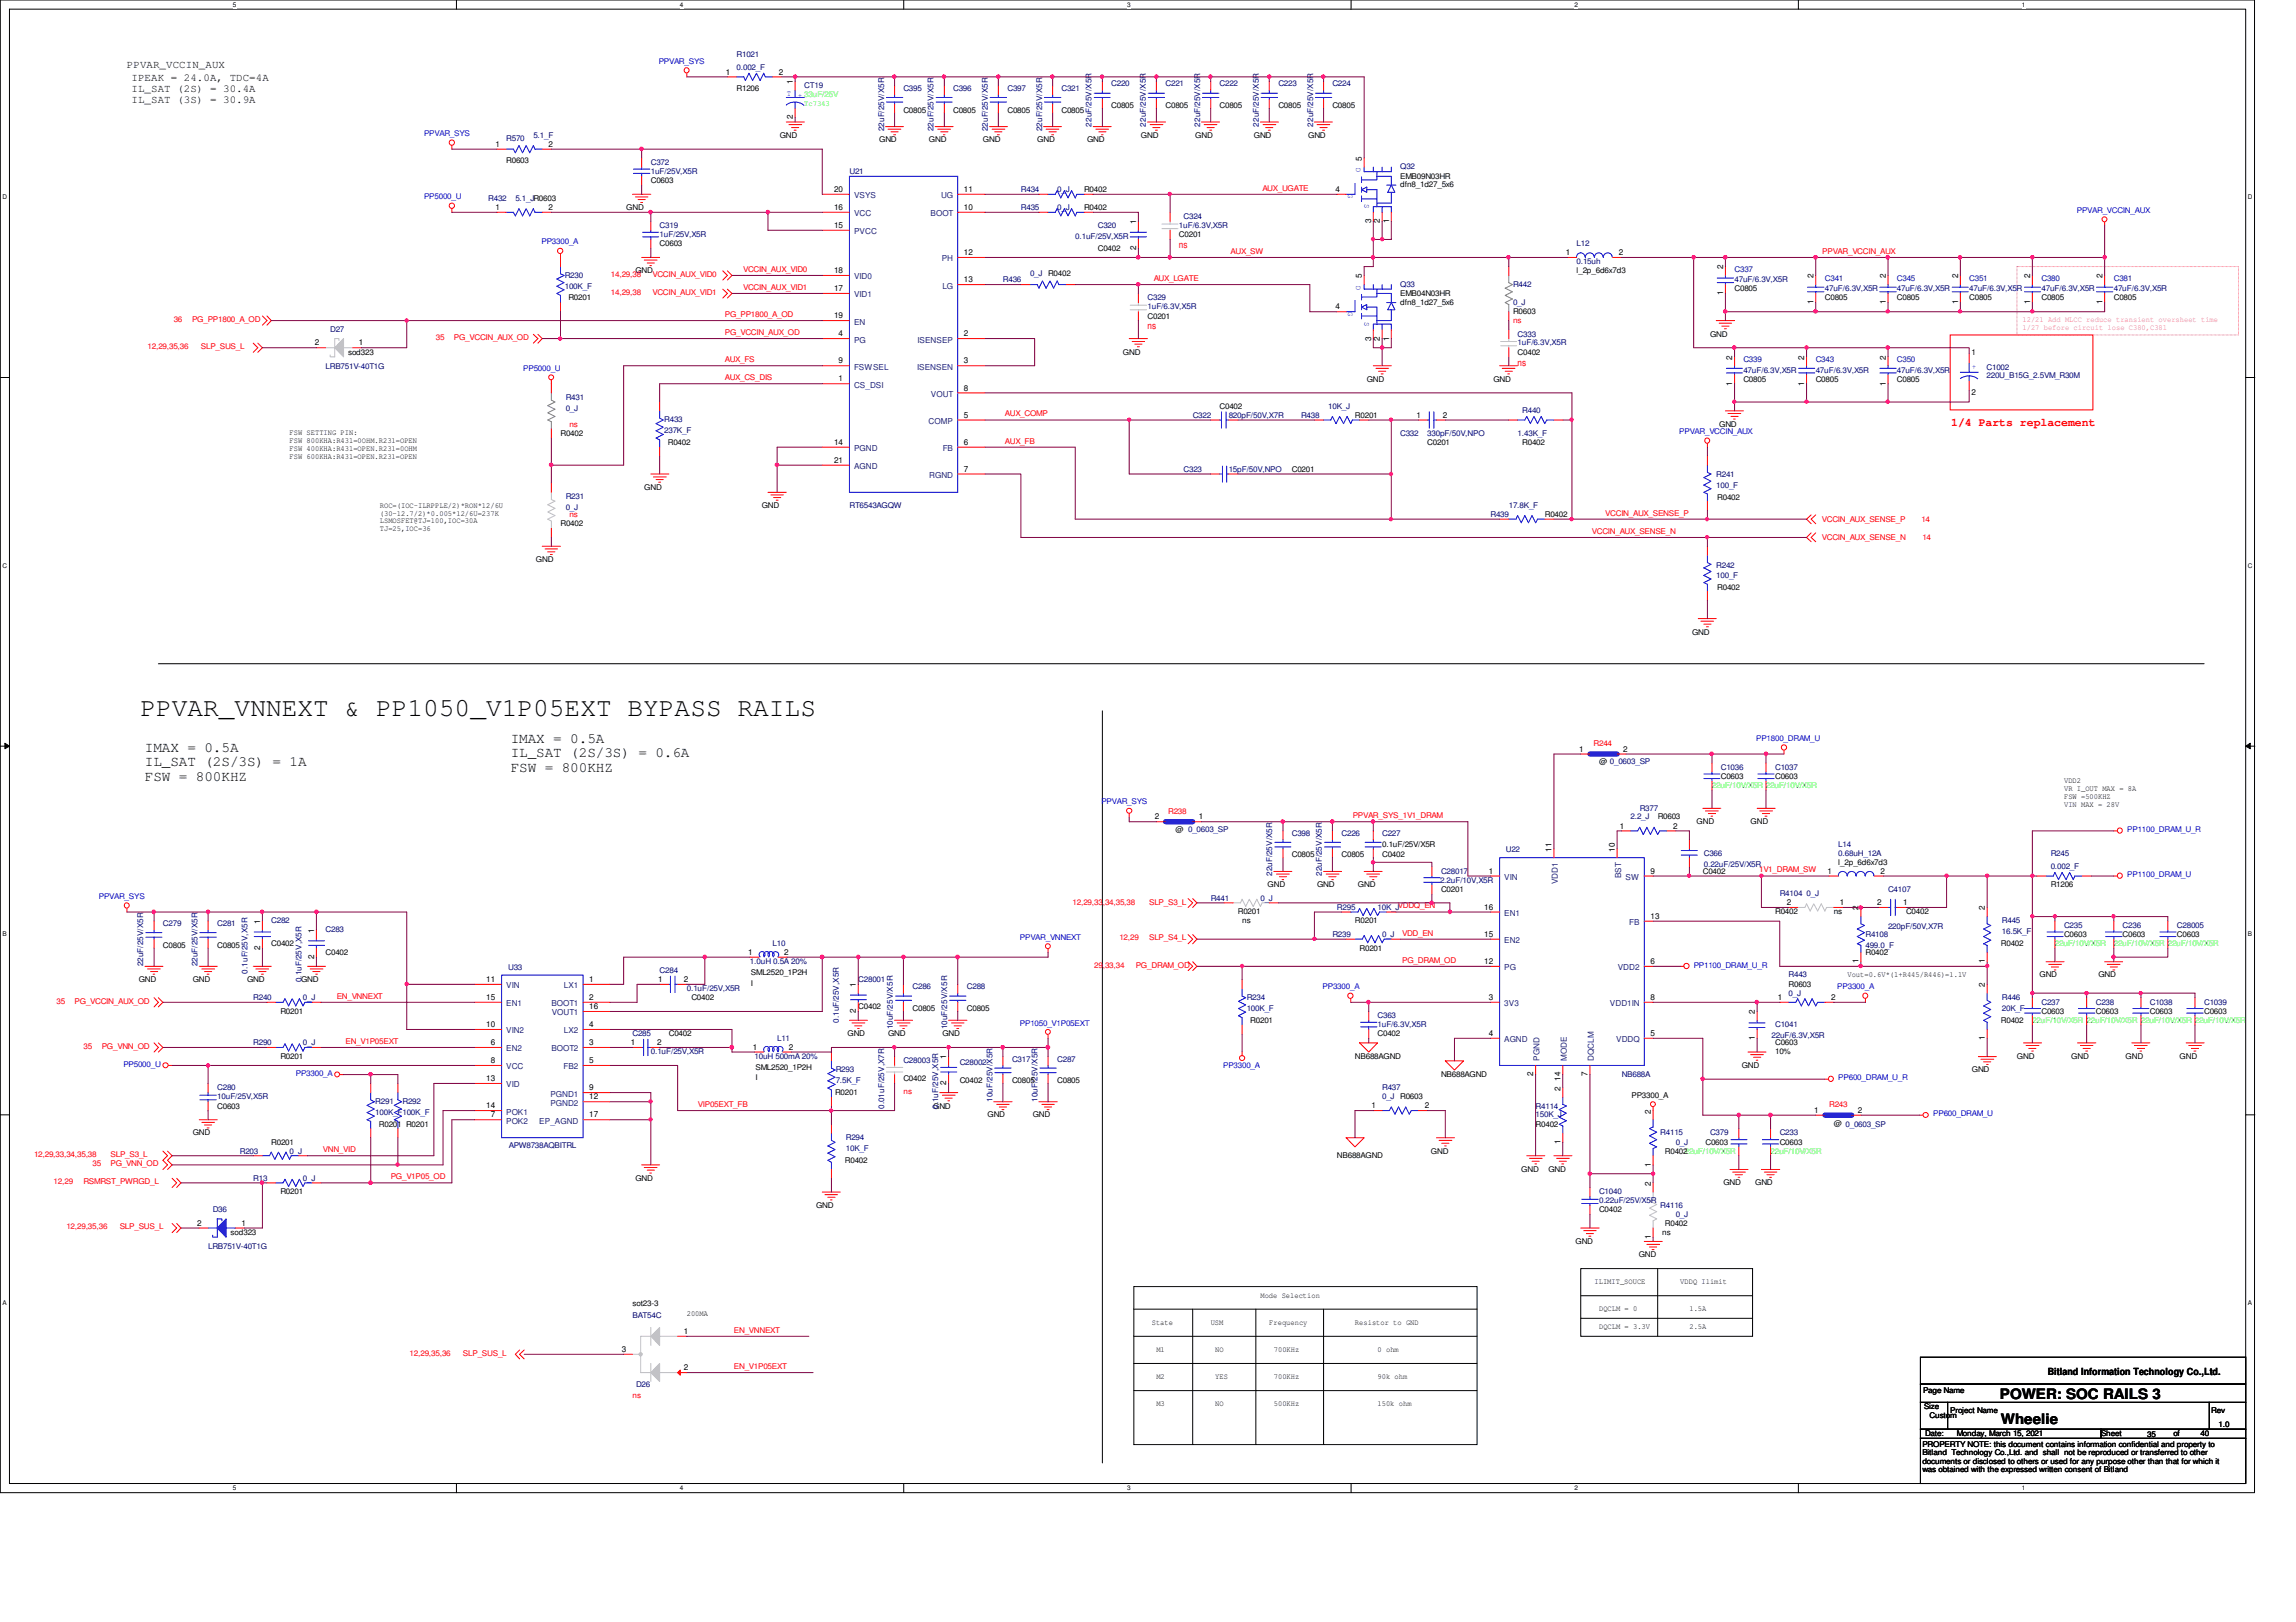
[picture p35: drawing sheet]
<svg xmlns="http://www.w3.org/2000/svg" width="297mm" height="210mm" viewBox="0 0 297 210" stroke-linecap="round" stroke-linejoin="round" font-family="sans-serif">
<defs><g id="words">
<text font-size="3.4" x="18.2" y="92.7">PPVAR_VNNEXT &amp; PP1050_V1P05EXT BYPASS RAILS</text>
<g font-size="1.9">
<text x="18.8" y="97.3">IMAX = 0.5A</text>
<text x="18.8" y="99.2">IL_SAT (2S/3S) = 1A</text>
<text x="18.8" y="101">FSW = 800KHZ</text>
<text x="66.1" y="96.1">IMAX = 0.5A</text>
<text x="66.1" y="98">IL_SAT (2S/3S) = 0.6A</text>
<text x="66.1" y="99.9">FSW = 800KHZ</text>
<text x="258.7" y="181.1">POWER: SOC RAILS 3</text>
<text x="258.9" y="184.2">Wheelie</text>
</g>
<text font-size="1.5" fill="#f00" x="252.4" y="55.1">1/4 Parts replacement</text>
<g font-size="1.4">
<text x="16.4" y="8.8">PPVAR_VCCIN_AUX</text>
<text x="17" y="10.5">IPEAK = 24.0A, TDC=4A</text>
<text x="17" y="11.9">IL_SAT (2S) = 30.4A</text>
<text x="17" y="13.3">IL_SAT (3S) = 30.9A</text>
</g>
<g font-size="1.3" fill="#f00">
<text x="152.5" y="32.1">ns</text>
<text x="148.5" y="42.6">ns</text>
<text x="196.3" y="47.3">ns</text>
</g>
<text font-size="1.3" x="264.9" y="177.9">Bitland Information Technology Co.,Ltd.</text>
<g font-size="1.1">
<text x="93.9" y="9.7">1</text>
<text x="100.8" y="9.7">2</text>
<text x="102.6" y="10.9" transform="rotate(-90 102.6 10.9)">1</text>
<text x="102.6" y="15.5" transform="rotate(-90 102.6 15.5)">2</text>
<text x="64.1" y="19">1</text>
<text x="70.9" y="19">2</text>
<text x="176.2" y="20.8" transform="rotate(-90 176.2 20.8)">5</text>
<text x="64.1" y="27.2">1</text>
<text x="70.9" y="27.2">2</text>
<text x="107.9" y="27.2">16</text>
<text x="107.9" y="24.8">20</text>
<text x="107.9" y="29.5">15</text>
<text x="124.7" y="27.2">10</text>
<text x="124.7" y="24.8">11</text>
<text x="147" y="29" transform="rotate(-90 147 29)">1</text>
<text x="172.8" y="24.8">4</text>
<text x="177.4" y="28.9" transform="rotate(-90 177.4 28.9)">3</text>
<text x="178.5" y="28.9" transform="rotate(-90 178.5 28.9)">2</text>
<text x="179.7" y="28.9" transform="rotate(-90 179.7 28.9)">1</text>
<text x="107.9" y="35.3">18</text>
<text x="124.7" y="33">12</text>
<text x="147" y="32.4" transform="rotate(-90 147 32.4)">2</text>
<text x="202.6" y="33">1</text>
<text x="209.4" y="33">2</text>
<text x="222.9" y="34.8" transform="rotate(-90 222.9 34.8)">2</text>
<text x="107.9" y="41.2">19</text>
<text x="107.9" y="37.7">17</text>
<text x="124.7" y="36.5">13</text>
<text x="172.8" y="40">4</text>
<text x="176.2" y="36" transform="rotate(-90 176.2 36)">5</text>
<text x="222.9" y="38.2" transform="rotate(-90 222.9 38.2)">1</text>
<text x="234.6" y="39.4" transform="rotate(-90 234.6 39.4)">1</text>
<text x="234.6" y="36" transform="rotate(-90 234.6 36)">2</text>
<text x="244" y="39.4" transform="rotate(-90 244 39.4)">1</text>
<text x="244" y="36" transform="rotate(-90 244 36)">2</text>
<text x="253.3" y="39.4" transform="rotate(-90 253.3 39.4)">1</text>
<text x="253.3" y="36" transform="rotate(-90 253.3 36)">2</text>
<text x="262.6" y="39.4" transform="rotate(-90 262.6 39.4)">1</text>
<text x="262.6" y="36" transform="rotate(-90 262.6 36)">2</text>
<text x="272" y="39.4" transform="rotate(-90 272 39.4)">1</text>
<text x="272" y="36" transform="rotate(-90 272 36)">2</text>
<text x="40.7" y="44.7">2</text>
<text x="46.4" y="44.7">1</text>
<text x="108.5" y="43.5">4</text>
<text x="108.5" y="47">9</text>
<text x="124.7" y="47">3</text>
<text x="124.7" y="43.5">2</text>
<text x="177.4" y="44.1" transform="rotate(-90 177.4 44.1)">3</text>
<text x="178.5" y="44.1" transform="rotate(-90 178.5 44.1)">2</text>
<text x="179.7" y="44.1" transform="rotate(-90 179.7 44.1)">1</text>
<text x="224.1" y="46.5" transform="rotate(-90 224.1 46.5)">2</text>
<text x="233.4" y="46.5" transform="rotate(-90 233.4 46.5)">2</text>
<text x="244" y="46.5" transform="rotate(-90 244 46.5)">2</text>
<text x="255.1" y="46">1</text>
<text x="108.5" y="49.4">1</text>
<text x="124.7" y="50.5">8</text>
<text x="224.1" y="49.9" transform="rotate(-90 224.1 49.9)">1</text>
<text x="233.4" y="49.9" transform="rotate(-90 233.4 49.9)">1</text>
<text x="244" y="49.9" transform="rotate(-90 244 49.9)">1</text>
<text x="255.1" y="51.1">2</text>
<text x="107.9" y="59.9">21</text>
<text x="107.9" y="57.6">14</text>
<text x="124.7" y="54.1">5</text>
<text x="124.7" y="57.6">6</text>
<text x="183.3" y="54.1">1</text>
<text x="186.6" y="54.1">2</text>
<text x="124.7" y="61">7</text>
<text x="204.3" y="97.3">1</text>
<text x="210" y="97.3">2</text>
<text x="149.4" y="106">2</text>
<text x="155.1" y="106">1</text>
<text x="209.5" y="107.2">1</text>
<text x="216.4" y="107.2">2</text>
<text x="192.6" y="113.1">1</text>
<text x="200.7" y="110.2" transform="rotate(-90 200.7 110.2)">11</text>
<text x="208.9" y="110.2" transform="rotate(-90 208.9 110.2)">10</text>
<text x="213.5" y="113.1">9</text>
<text x="236.4" y="113.1">1</text>
<text x="243.3" y="113.1">2</text>
<text x="33.7" y="119.5" transform="rotate(-90 33.7 119.5)">1</text>
<text x="192" y="117.7">16</text>
<text x="213.5" y="118.9">13</text>
<text x="231.2" y="117.1">2</text>
<text x="238" y="117.1">1</text>
<text x="240.5" y="117.8" transform="rotate(-90 240.5 117.8)">2</text>
<text x="242.9" y="117.1">2</text>
<text x="246.2" y="117.1">1</text>
<text x="256.8" y="117.8" transform="rotate(-90 256.8 117.8)">2</text>
<text x="33.7" y="122.9" transform="rotate(-90 33.7 122.9)">2</text>
<text x="40.6" y="124.1" transform="rotate(-90 40.6 124.1)">2</text>
<text x="40.6" y="120.7" transform="rotate(-90 40.6 120.7)">1</text>
<text x="96.8" y="123.6">1</text>
<text x="101.5" y="123.6">2</text>
<text x="192" y="124.8">12</text>
<text x="192" y="121.2">15</text>
<text x="213.5" y="124.8">6</text>
<text x="240.5" y="124.7" transform="rotate(-90 240.5 124.7)">1</text>
<text x="256.8" y="124.7" transform="rotate(-90 256.8 124.7)">1</text>
<text x="62.9" y="127.1">11</text>
<text x="62.9" y="129.4">15</text>
<text x="76.2" y="130.6">16</text>
<text x="76.2" y="129.4">2</text>
<text x="76.2" y="127.1">1</text>
<text x="85.1" y="127.1">1</text>
<text x="88.5" y="127.1">2</text>
<text x="110.7" y="131.1" transform="rotate(-90 110.7 131.1)">2</text>
<text x="110.7" y="127.7" transform="rotate(-90 110.7 127.7)">1</text>
<text x="192.6" y="129.4">3</text>
<text x="213.5" y="129.4">8</text>
<text x="227" y="131.2" transform="rotate(-90 227 131.2)">2</text>
<text x="230" y="129.4">1</text>
<text x="236.9" y="129.4">2</text>
<text x="256.8" y="127.7" transform="rotate(-90 256.8 127.7)">2</text>
<text x="62.9" y="132.9">10</text>
<text x="63.5" y="135.3">6</text>
<text x="63.5" y="137.6">8</text>
<text x="76.2" y="137.6">5</text>
<text x="76.2" y="135.3">3</text>
<text x="76.2" y="132.9">4</text>
<text x="81.6" y="135.3">1</text>
<text x="85" y="135.3">2</text>
<text x="97.4" y="135.8">1</text>
<text x="102.1" y="135.8">2</text>
<text x="122.4" y="137.1" transform="rotate(-90 122.4 137.1)">1</text>
<text x="192.6" y="134.1">4</text>
<text x="213.5" y="134.1">5</text>
<text x="227" y="134.6" transform="rotate(-90 227 134.6)">1</text>
<text x="256.8" y="134.6" transform="rotate(-90 256.8 134.6)">1</text>
<text x="62.9" y="139.9">13</text>
<text x="62.9" y="143.4">14</text>
<text x="76.2" y="141.1">9</text>
<text x="76.2" y="142.3">12</text>
<text x="122.4" y="140.5" transform="rotate(-90 122.4 140.5)">2</text>
<text x="177.4" y="143.4">1</text>
<text x="184.3" y="143.4">2</text>
<text x="198.4" y="139.3" transform="rotate(-90 198.4 139.3)">2</text>
<text x="201.9" y="139.9" transform="rotate(-90 201.9 139.9)">14</text>
<text x="201.9" y="141.2" transform="rotate(-90 201.9 141.2)">2</text>
<text x="205.4" y="139.3" transform="rotate(-90 205.4 139.3)">7</text>
<text x="63.5" y="144.6">7</text>
<text x="76.2" y="144.6">17</text>
<text x="201.9" y="148" transform="rotate(-90 201.9 148)">1</text>
<text x="213.6" y="144.1" transform="rotate(-90 213.6 144.1)">2</text>
<text x="234.7" y="144">1</text>
<text x="240.4" y="144">2</text>
<text x="213.6" y="153.5" transform="rotate(-90 213.6 153.5)">2</text>
<text x="213.6" y="151" transform="rotate(-90 213.6 151)">1</text>
<text x="25.5" y="158.6">2</text>
<text x="31.2" y="158.6">1</text>
<text x="213.6" y="160.3" transform="rotate(-90 213.6 160.3)">1</text>
<text x="88.5" y="172.6">1</text>
<text x="80.4" y="175">3</text>
<text x="88.5" y="177.3">2</text>
</g>
<g font-size="1.1" fill="#004080">
<text x="110.5" y="28">VCC</text>
<text x="110.5" y="25.7">VSYS</text>
<text x="120.4" y="28">BOOT</text>
<text x="121.7" y="25.7">UG</text>
<text x="110.5" y="30.3">PVCC</text>
<text x="121.8" y="33.8">PH</text>
<text x="110.5" y="42">EN</text>
<text x="110.5" y="38.5">VID1</text>
<text x="110.5" y="36.2">VID0</text>
<text x="121.9" y="37.3">LG</text>
<text x="110.5" y="44.3">PG</text>
<text x="110.5" y="47.8">FSWSEL</text>
<text x="118.7" y="47.8">ISENSEN</text>
<text x="118.7" y="44.3">ISENSEP</text>
<text x="110.5" y="50.2">CS_DSI</text>
<text x="120.4" y="51.4">VOUT</text>
<text x="110.5" y="58.4">PGND</text>
<text x="120.1" y="54.9">COMP</text>
<text x="122" y="58.4">FB</text>
<text x="110.5" y="60.7">AGND</text>
<text x="120.2" y="61.8">RGND</text>
<text x="194.6" y="113.9">VIN</text>
<text x="209.7" y="113.7" transform="rotate(-90 209.7 113.7)">BST</text>
<text x="210.3" y="113.9">SW</text>
<text x="194.6" y="118.5">EN1</text>
<text x="201.5" y="114.4" transform="rotate(-90 201.5 114.4)">VDD1</text>
<text x="210.8" y="119.7">FB</text>
<text x="194.6" y="125.6">PG</text>
<text x="194.6" y="122">EN2</text>
<text x="209.3" y="125.6">VDD2</text>
<text x="65.5" y="127.9">VIN</text>
<text x="65.5" y="130.2">EN1</text>
<text x="71.3" y="130.2">BOOT1</text>
<text x="71.4" y="131.4">VOUT1</text>
<text x="72.9" y="127.9">LX1</text>
<text x="194.6" y="130.2">3V3</text>
<text x="208.3" y="130.2">VDD1IN</text>
<text x="65.5" y="133.7">VIN2</text>
<text x="65.5" y="136.1">EN2</text>
<text x="71.3" y="136.1">BOOT2</text>
<text x="72.9" y="133.7">LX2</text>
<text x="194.6" y="134.9">AGND</text>
<text x="199.2" y="137.3" transform="rotate(-90 199.2 137.3)">PGND</text>
<text x="202.7" y="137.3" transform="rotate(-90 202.7 137.3)">MODE</text>
<text x="206.2" y="137.3" transform="rotate(-90 206.2 137.3)">DQCLM</text>
<text x="209.1" y="134.9">VDDQ</text>
<text x="65.5" y="138.4">VCC</text>
<text x="65.5" y="140.7">VID</text>
<text x="71.2" y="141.9">PGND1</text>
<text x="71.2" y="143.1">PGND2</text>
<text x="72.9" y="138.4">FB2</text>
<text x="65.5" y="144.2">POK1</text>
<text x="65.5" y="145.4">POK2</text>
<text x="69.8" y="145.4">EP_AGND</text>
</g>
<g font-size="1" fill="#00f">
<text x="85.2" y="8.3">PPVAR_SYS</text>
<text x="54.9" y="17.6">PPVAR_SYS</text>
<text x="101.8" y="12.4">T</text>
<text x="103.2" y="12.7">+ 33uF/25V</text>
<text x="175.5" y="21.8" transform="rotate(90 175.5 21.8)">D</text>
<text x="54.9" y="25.8">PP5000_U</text>
<text x="174.4" y="25.1" transform="rotate(90 174.4 25.1)">G</text>
<text x="176.5" y="26.4" transform="rotate(90 176.5 26.4)">S</text>
<text x="268.7" y="27.6">PPVAR_VCCIN_AUX</text>
<text x="70.1" y="31.6">PP3300_A</text>
<text x="174.4" y="40.3" transform="rotate(90 174.4 40.3)">G</text>
<text x="175.5" y="37" transform="rotate(90 175.5 37)">D</text>
<text x="176.5" y="41.6" transform="rotate(90 176.5 41.6)">S</text>
<text x="255.1" y="47.7">+</text>
<text x="67.7" y="48">PP5000_U</text>
<text x="217.3" y="56.2">PPVAR_VCCIN_AUX</text>
<text x="227.2" y="95.9">PP1800_DRAM_U</text>
<text x="142.5" y="104.1">PPVAR_SYS</text>
<text x="275.2" y="107.7">PP1100_DRAM_U_R</text>
<text x="275.2" y="113.5">PP1100_DRAM_U</text>
<text x="12.8" y="116.3">PPVAR_SYS</text>
<text x="131.9" y="121.6">PPVAR_VNNEXT</text>
<text x="219.1" y="125.2">PP1100_DRAM_U_R</text>
<text x="171.1" y="128">PP3300_A</text>
<text x="237.7" y="128">PP3300_A</text>
<text x="131.9" y="132.7">PP1050_V1P05EXT</text>
<text x="16" y="138.1">PP5000_U</text>
<text x="38.3" y="139.2">PP3300_A</text>
<text x="158.2" y="138.2">PP3300_A</text>
<text x="237.8" y="139.8">PP600_DRAM_U_R</text>
<text x="250.1" y="144.5">PP600_DRAM_U</text>
</g>
<g font-size="1" fill="#000080">
<text x="95.3" y="7.3">R1021</text>
<text x="95.3" y="9.1">0.002_F</text>
<text x="104.1" y="11.4">CT19</text>
<text x="116.9" y="11.8">C395</text>
<text x="123.3" y="11.8">C396</text>
<text x="130.3" y="11.8">C397</text>
<text x="137.3" y="11.8">C321</text>
<text x="143.8" y="11.2">C220</text>
<text x="150.8" y="11.2">C221</text>
<text x="157.8" y="11.2">C222</text>
<text x="165.4" y="11.2">C223</text>
<text x="172.4" y="11.2">C224</text>
<text x="69" y="17.9">5.1_F</text>
<text x="114.4" y="17" transform="rotate(-90 114.4 17)">22uF/25V/X5R</text>
<text x="120.8" y="17" transform="rotate(-90 120.8 17)">22uF/25V/X5R</text>
<text x="127.8" y="17" transform="rotate(-90 127.8 17)">22uF/25V/X5R</text>
<text x="134.8" y="17" transform="rotate(-90 134.8 17)">22uF/25V/X5R</text>
<text x="141.2" y="16.4" transform="rotate(-90 141.2 16.4)">22uF/25V/X5R</text>
<text x="148.2" y="16.4" transform="rotate(-90 148.2 16.4)">22uF/25V/X5R</text>
<text x="155.3" y="16.4" transform="rotate(-90 155.3 16.4)">22uF/25V/X5R</text>
<text x="162.9" y="16.4" transform="rotate(-90 162.9 16.4)">22uF/25V/X5R</text>
<text x="169.9" y="16.4" transform="rotate(-90 169.9 16.4)">22uF/25V/X5R</text>
<text x="65.5" y="18.2">R570</text>
<text x="84.2" y="21.3">C372</text>
<text x="84.2" y="22.5">1uF/25V,X5R</text>
<text x="109.9" y="22.5">U21</text>
<text x="181.1" y="21.9">Q32</text>
<text x="63.2" y="26">R432</text>
<text x="66.7" y="26">5.1_JR0603</text>
<text x="85.3" y="29.5">C319</text>
<text x="132.1" y="27.2">R435</text>
<text x="132.1" y="24.8">R434</text>
<text x="136.8" y="27.2">0_J</text>
<text x="136.8" y="24.8">0_J</text>
<text x="142" y="29.5">C320</text>
<text x="152.5" y="29.5">1uF/6.3V,X5R</text>
<text x="153.1" y="28.4">C324</text>
<text x="73.1" y="35.9">R230</text>
<text x="85.3" y="30.7">1uF/25V,X5R</text>
<text x="133.3" y="35.7">0_J R0402</text>
<text x="139.1" y="30.9">0.1uF/25V,X5R</text>
<text x="204" y="31.9">L12</text>
<text x="204" y="34.2">0.15uh</text>
<text x="73.1" y="37.4">100K_F</text>
<text x="129.7" y="36.5">R436</text>
<text x="148.5" y="38.9">C329</text>
<text x="148.5" y="40">1uF/6.3V,X5R</text>
<text x="181.1" y="37.1">Q33</text>
<text x="195.7" y="37.1">R442</text>
<text x="195.7" y="39.5">0_J</text>
<text x="224.4" y="36.5">47uF/6.3V,X5R</text>
<text x="236.1" y="37.7">47uF/6.3V,X5R</text>
<text x="245.4" y="37.7">47uF/6.3V,X5R</text>
<text x="254.8" y="37.7">47uF/6.3V,X5R</text>
<text x="264.1" y="37.7">47uF/6.3V,X5R</text>
<text x="273.5" y="37.7">47uF/6.3V,X5R</text>
<text x="42.1" y="47.8">LRB751V-40T1G</text>
<text x="42.7" y="43">D27</text>
<text x="196.3" y="43.6">C333</text>
<text x="196.3" y="44.7">1uF/6.3V,X5R</text>
<text x="257" y="47.9">C1002</text>
<text x="73.2" y="51.7">R431</text>
<text x="73.2" y="53.1">0_J</text>
<text x="171.8" y="52.9">10K_J</text>
<text x="196.9" y="53.5">R440</text>
<text x="225.5" y="48.2">47uF/6.3V,X5R</text>
<text x="234.9" y="48.2">47uF/6.3V,X5R</text>
<text x="245.4" y="48.2">47uF/6.3V,X5R</text>
<text x="257" y="48.9">220U_B15G_2.5VM_R30M</text>
<text x="85.9" y="54.7">R433</text>
<text x="85.9" y="56">237K_F</text>
<text x="154.3" y="54.1">C322</text>
<text x="159" y="54.1">820pF/50V,X7R</text>
<text x="168.3" y="54.1">R438</text>
<text x="181.1" y="56.4">C332</text>
<text x="184.7" y="56.4">330pF/50V,NPO</text>
<text x="196.3" y="56.4">1.43K_F</text>
<text x="73.2" y="64.6">R231</text>
<text x="73.2" y="66">0_J</text>
<text x="109.9" y="65.7">RT6543AGQW</text>
<text x="153.1" y="61.1">C323</text>
<text x="159" y="61.1">15pF/50V,NPO</text>
<text x="195.2" y="65.7">17.8K_F</text>
<text x="222" y="61.8">R241</text>
<text x="222" y="63.2">100_F</text>
<text x="192.8" y="66.9">R439</text>
<text x="222" y="73.4">R242</text>
<text x="222" y="74.8">100_F</text>
<text x="222.6" y="99.7">C1036</text>
<text x="229.7" y="99.7">C1037</text>
<text x="210.9" y="106">2.2_J</text>
<text x="212.1" y="104.9">R377</text>
<text x="164.6" y="113.4" transform="rotate(-90 164.6 113.4)">22uF/25V/X5R</text>
<text x="167.1" y="108.2">C398</text>
<text x="171" y="113.4" transform="rotate(-90 171 113.4)">22uF/25V/X5R</text>
<text x="173.6" y="108.2">C226</text>
<text x="178.8" y="108.2">C227</text>
<text x="186.4" y="113.1">C28017</text>
<text x="194.8" y="110.3">U22</text>
<text x="220.4" y="110.7">C366</text>
<text x="220.4" y="112.1">0.22uF/25V/X5R</text>
<text x="237.8" y="109.6">L14</text>
<text x="237.8" y="110.7">0.68uH_12A</text>
<text x="265.3" y="110.7">R245</text>
<text x="265.3" y="112.5">0.002_F</text>
<text x="21.1" y="119.8">C279</text>
<text x="28.1" y="119.8">C281</text>
<text x="35.1" y="119.5">C282</text>
<text x="156.6" y="116.6">R441</text>
<text x="163.1" y="116.6">0_J</text>
<text x="173" y="117.7">R295</text>
<text x="178.2" y="117.7">10K_JVDDQ_EN</text>
<text x="186.3" y="114.3">2.2uF/10V,X5R</text>
<text x="230.2" y="116">R4104 0_J</text>
<text x="244.3" y="115.4">C4107</text>
<text x="259" y="119.5">R445</text>
<text x="18.5" y="125.1" transform="rotate(-90 18.5 125.1)">22uF/25V/X5R</text>
<text x="25.6" y="125.1" transform="rotate(-90 25.6 125.1)">22uF/25V/X5R</text>
<text x="32" y="126" transform="rotate(-90 32 126)">0.1uF/25V,X5R</text>
<text x="42.1" y="120.6">C283</text>
<text x="65.7" y="125.5">U33</text>
<text x="85.3" y="125.9">C284</text>
<text x="97" y="124.8">1.0uH 0.5A 20%</text>
<text x="99.9" y="122.4">L10</text>
<text x="172.4" y="121.2">R239</text>
<text x="178.8" y="121.2">0_J</text>
<text x="241.3" y="121.2">R4108</text>
<text x="241.3" y="122.6">499.0_F</text>
<text x="244.3" y="120.2">220pF/50V,X7R</text>
<text x="259" y="120.9">16.5K_F</text>
<text x="267" y="120.1">C235</text>
<text x="274.6" y="120.1">C236</text>
<text x="281.6" y="120.1">C28005</text>
<text x="32.8" y="129.4">R240</text>
<text x="39" y="127.1" transform="rotate(-90 39 127.1)">0.1uF/25V,X5R</text>
<text x="39.2" y="129.4">0_J</text>
<text x="88.9" y="128.3">0.1uF/25V,X5R</text>
<text x="111" y="127.1">C28001</text>
<text x="118.1" y="128">C286</text>
<text x="125.1" y="128">C288</text>
<text x="161.3" y="129.4">R234</text>
<text x="161.3" y="130.9">100K_F</text>
<text x="178.2" y="131.8">C363</text>
<text x="231.4" y="126.5">R443</text>
<text x="231.4" y="128.9">0_J</text>
<text x="259" y="129.4">R446</text>
<text x="259" y="130.9">20K_F</text>
<text x="264.1" y="130">C237</text>
<text x="271.1" y="130">C238</text>
<text x="278.1" y="130">C1038</text>
<text x="285.2" y="130">C1039</text>
<text x="32.8" y="135.3">R290</text>
<text x="39.2" y="135.3">0_J</text>
<text x="81.8" y="134.1">C285</text>
<text x="84.2" y="136.4">0.1uF/25V,X5R</text>
<text x="97.6" y="137">10uH 500mA 20%</text>
<text x="100.5" y="134.7">L11</text>
<text x="108.5" y="132.4" transform="rotate(-90 108.5 132.4)">0.1uF/25V,X5R</text>
<text x="115.5" y="133.2" transform="rotate(-90 115.5 133.2)">10uF/25V/X5R</text>
<text x="116.9" y="137.6">C28003</text>
<text x="122.6" y="133.2" transform="rotate(-90 122.6 133.2)">10uF/25V/X5R</text>
<text x="124.2" y="137.8">C28002</text>
<text x="130.9" y="137.4">C317</text>
<text x="136.8" y="137.4">C287</text>
<text x="178.2" y="132.9">1uF/6.3V,X5R</text>
<text x="229.2" y="134.3">22uF/6.3V,X5R</text>
<text x="229.7" y="132.9">C1041</text>
<text x="28.1" y="141.1">C280</text>
<text x="28.1" y="142.3">10uF/25V,X5R</text>
<text x="48.6" y="142.9">R291</text>
<text x="52.1" y="142.9">R292</text>
<text x="108.1" y="138.8">R293</text>
<text x="108.1" y="140.2">7.5K_F</text>
<text x="114.4" y="143.5" transform="rotate(-90 114.4 143.5)">0.01uF/25V,X7R</text>
<text x="121.4" y="143.5" transform="rotate(-90 121.4 143.5)">0.1uF/25V,X5R</text>
<text x="128.4" y="142.6" transform="rotate(-90 128.4 142.6)">10uF/25V/X5R</text>
<text x="134.2" y="142.6" transform="rotate(-90 134.2 142.6)">10uF/25V/X5R</text>
<text x="178.8" y="141.1">R437</text>
<text x="178.8" y="142.3">0_J R0603</text>
<text x="198.7" y="143.5">R4114</text>
<text x="209.8" y="139.4">NB688A</text>
<text x="31" y="149.3">R203</text>
<text x="37.5" y="149.3">0_J</text>
<text x="48.6" y="144.3">100K_F100K_F</text>
<text x="65.8" y="148.6">APW8738AQBITRL</text>
<text x="109.4" y="147.5">R294</text>
<text x="109.4" y="148.9">10K_F</text>
<text x="198.7" y="144.6">150K_J</text>
<text x="214.8" y="146.9">R4115</text>
<text x="216.8" y="148.1">0_J</text>
<text x="221.2" y="146.9">C379</text>
<text x="230.2" y="146.9">C233</text>
<text x="32.8" y="152.8">R13</text>
<text x="39.2" y="152.8">0_J</text>
<text x="206.9" y="154.6">C1040</text>
<text x="206.9" y="155.7">0.22uF/25V/X5R</text>
<text x="26.9" y="161.7">LRB751V-40T1G</text>
<text x="27.5" y="156.9">D36</text>
<text x="214.8" y="156.3">R4116</text>
<text x="216.8" y="157.5">0_J</text>
<text x="81.8" y="170.6">BAT54C</text>
<text x="82.3" y="179.5">D26</text>
</g>
<g font-size="1">
<text x="95.3" y="11.8">R1206</text>
<text x="100.9" y="17.9">GND</text>
<text x="116.9" y="14.6">C0805</text>
<text x="123.3" y="14.6">C0805</text>
<text x="130.3" y="14.6">C0805</text>
<text x="137.3" y="14.6">C0805</text>
<text x="143.8" y="14">C0805</text>
<text x="147.6" y="17.9">GND</text>
<text x="150.8" y="14">C0805</text>
<text x="154.6" y="17.9">GND</text>
<text x="157.8" y="14">C0805</text>
<text x="162.2" y="17.9">GND</text>
<text x="165.4" y="14">C0805</text>
<text x="169.2" y="17.9">GND</text>
<text x="172.4" y="14">C0805</text>
<text x="65.5" y="21.1">R0603</text>
<text x="84.2" y="23.7">C0603</text>
<text x="113.7" y="18.4">GND</text>
<text x="120.2" y="18.4">GND</text>
<text x="127.2" y="18.4">GND</text>
<text x="134.2" y="18.4">GND</text>
<text x="140.6" y="18.4">GND</text>
<text x="181.1" y="23.1">EMB09N03HR</text>
<text x="81" y="27.2">GND</text>
<text x="140.2" y="27.2">R0402</text>
<text x="140.2" y="24.8">R0402</text>
<text x="181.1" y="24.3">dfn8_1d27_5x6</text>
<text x="82.2" y="35.4">GND</text>
<text x="85.3" y="31.9">C0603</text>
<text x="142" y="32.5">C0402</text>
<text x="152.5" y="30.7">C0201</text>
<text x="204" y="35.4">l_2p_6d6x7d3</text>
<text x="73.5" y="38.9">R0201</text>
<text x="148.5" y="41.2">C0201</text>
<text x="181.1" y="38.3">EMB04N03HR</text>
<text x="181.1" y="39.5">dfn8_1d27_5x6</text>
<text x="195.7" y="40.6">R0603</text>
<text x="224.4" y="37.7">C0805</text>
<text x="236.1" y="38.9">C0805</text>
<text x="245.4" y="38.9">C0805</text>
<text x="254.8" y="38.9">C0805</text>
<text x="264.1" y="38.9">C0805</text>
<text x="273.5" y="38.9">C0805</text>
<text x="45" y="45.9">sod323</text>
<text x="145.3" y="45.9">GND</text>
<text x="196.3" y="45.9">C0402</text>
<text x="221.2" y="43.6">GND</text>
<text x="157.8" y="52.9">C0402</text>
<text x="176.8" y="49.4">GND</text>
<text x="193.2" y="49.4">GND</text>
<text x="225.5" y="49.4">C0805</text>
<text x="234.9" y="49.4">C0805</text>
<text x="245.4" y="49.4">C0805</text>
<text x="37.5" y="56.3">FSW SETTING PIN:</text>
<text x="37.5" y="57.4">FSW 800KHA:R431=0OHM.R231=OPEN</text>
<text x="37.5" y="58.4">FSW 400KHA:R431=OPEN.R231=0OHM</text>
<text x="37.5" y="59.4">FSW 600KHA:R431=OPEN.R231=OPEN</text>
<text x="72.5" y="56.4">R0402</text>
<text x="86.4" y="57.6">R0402</text>
<text x="175.3" y="54.1">R0201</text>
<text x="184.7" y="57.6">C0201</text>
<text x="196.9" y="57.6">R0402</text>
<text x="222.4" y="55.2">GND</text>
<text x="49.1" y="65.7">ROC=(IOC-ILRPPLE/2)*RON*12/6U</text>
<text x="83.4" y="63.4">GND</text>
<text x="98.5" y="65.7">GND</text>
<text x="167.1" y="61.1">C0201</text>
<text x="222.2" y="64.7">R0402</text>
<text x="49.1" y="66.7">(30-12.7/2)*0.005*12/6U=237K</text>
<text x="49.1" y="67.7">LSMOSFET@TJ=100,IOC=30A</text>
<text x="49.1" y="68.7">TJ=25,IOC=36</text>
<text x="72.5" y="68.1">R0402</text>
<text x="199.9" y="66.9">R0402</text>
<text x="69.3" y="72.8">GND</text>
<text x="222.2" y="76.4">R0402</text>
<text x="218.9" y="82.1">GND</text>
<text x="206.9" y="98.9">@ 0_0603_SP</text>
<text x="222.6" y="100.8">C0603</text>
<text x="229.7" y="100.8">C0603</text>
<text x="267" y="101.3">VDD2</text>
<text x="152.1" y="107.7">@ 0_0603_SP</text>
<text x="214.5" y="106">R0603</text>
<text x="219.5" y="106.6">GND</text>
<text x="226.5" y="106.6">GND</text>
<text x="267" y="102.4">VR I_OUT MAX = 8A</text>
<text x="267" y="103.4">FSW =500KHZ</text>
<text x="267" y="104.4">VIN MAX = 28V</text>
<text x="167.1" y="111">C0805</text>
<text x="173.6" y="111">C0805</text>
<text x="178.8" y="109.6">0.1uF/25V/X5R</text>
<text x="178.8" y="111">C0402</text>
<text x="220.3" y="113.1">C0402</text>
<text x="237.8" y="111.9">l_2p_6d6x7d3</text>
<text x="160.1" y="118.3">R0201</text>
<text x="160.7" y="119.5">ns</text>
<text x="164" y="114.8">GND</text>
<text x="170.4" y="114.8">GND</text>
<text x="175.3" y="119.5">R0201</text>
<text x="175.7" y="114.8">GND</text>
<text x="186.4" y="115.4">C0201</text>
<text x="229.7" y="118.3">R0402</text>
<text x="237.2" y="118.3">ns</text>
<text x="246.6" y="118.3">C0402</text>
<text x="265.3" y="114.8">R1206</text>
<text x="21.1" y="122.6">C0805</text>
<text x="28.1" y="122.6">C0805</text>
<text x="35.1" y="122.4">C0402</text>
<text x="42.1" y="123.6">C0402</text>
<text x="175.9" y="123">R0201</text>
<text x="241.3" y="123.6">R0402</text>
<text x="258.9" y="122.4">R0402</text>
<text x="267" y="121.2">C0603</text>
<text x="274.6" y="121.2">C0603</text>
<text x="281.6" y="121.2">C0603</text>
<text x="17.9" y="127.1">GND</text>
<text x="24.9" y="127.1">GND</text>
<text x="32" y="127.1">GND</text>
<text x="36.3" y="131.2">R0201</text>
<text x="38.9" y="127.1">GND</text>
<text x="89.4" y="129.4">C0402</text>
<text x="97.2" y="126.2">SML2520_1P2H</text>
<text x="97.2" y="127.6">I</text>
<text x="111" y="130.6">C0402</text>
<text x="118.1" y="130.9">C0805</text>
<text x="125.1" y="130.9">C0805</text>
<text x="231.4" y="127.7">R0603</text>
<text x="239" y="126.4">Vout=0.6V*(1+R445/R446)=1.1V</text>
<text x="263.9" y="126.5">GND</text>
<text x="264.1" y="131.2">C0603</text>
<text x="271.1" y="131.2">C0603</text>
<text x="271.5" y="126.5">GND</text>
<text x="278.1" y="131.2">C0603</text>
<text x="285.2" y="131.2">C0603</text>
<text x="36.3" y="137">R0201</text>
<text x="86.5" y="134.1">C0402</text>
<text x="109.6" y="134.1">GND</text>
<text x="114.9" y="134.1">GND</text>
<text x="121.9" y="134.1">GND</text>
<text x="161.8" y="132.3">R0201</text>
<text x="175.3" y="137">NB688AGND</text>
<text x="178.2" y="134.1">C0402</text>
<text x="229.7" y="135.3">C0603</text>
<text x="229.7" y="136.4">10%</text>
<text x="258.9" y="132.3">R0402</text>
<text x="260.9" y="137">GND</text>
<text x="268" y="137">GND</text>
<text x="275" y="137">GND</text>
<text x="282" y="137">GND</text>
<text x="28.1" y="143.5">C0603</text>
<text x="97.7" y="138.4">SML2520_1P2H</text>
<text x="97.7" y="139.8">I</text>
<text x="108" y="141.7">R0201</text>
<text x="116.9" y="140">C0402</text>
<text x="120.7" y="143.5">GND</text>
<text x="124.2" y="140.2">C0402</text>
<text x="130.9" y="140.2">C0805</text>
<text x="136.8" y="140.2">C0805</text>
<text x="186.4" y="139.4">NB688AGND</text>
<text x="211.1" y="142">PP3300_A</text>
<text x="225.3" y="138.2">GND</text>
<text x="255.1" y="138.8">GND</text>
<text x="24.9" y="146.9">GND</text>
<text x="35.1" y="148.1">R0201</text>
<text x="49" y="145.8">R0201 R0201</text>
<text x="127.8" y="144.6">GND</text>
<text x="133.6" y="144.6">GND</text>
<text x="173" y="149.9">NB688AGND</text>
<text x="185.1" y="149.3">GND</text>
<text x="198.7" y="145.8">R0402</text>
<text x="215.4" y="149.3">R040222uF/10V/X5R</text>
<text x="220.6" y="148.1">C0603</text>
<text x="230.2" y="148.1">C0603</text>
<text x="237.2" y="145.7">@ 0_0603_SP</text>
<text x="36.3" y="154.6">R0201</text>
<text x="82.2" y="152.8">GND</text>
<text x="109.3" y="150.5">R0402</text>
<text x="196.8" y="151.6">GND</text>
<text x="200.3" y="151.6">GND</text>
<text x="223" y="153.4">GND</text>
<text x="227.1" y="153.4">GND</text>
<text x="29.8" y="159.8">sod323</text>
<text x="105.6" y="156.3">GND</text>
<text x="203.8" y="161">GND</text>
<text x="206.9" y="156.9">C0402</text>
<text x="215" y="159.8">ns</text>
<text x="215.4" y="158.6">R0402</text>
<text x="163.1" y="167.9">Mode Selection</text>
<text x="206.3" y="166.2">ILIMIT_SOUCE</text>
<text x="212" y="162.7">GND</text>
<text x="217.4" y="166.2">VDDQ Ilimit</text>
<text x="81.8" y="169">sot23-3</text>
<text x="88.9" y="170.3">200MA</text>
<text x="149" y="171.4">State</text>
<text x="156.6" y="171.4">USM</text>
<text x="164.2" y="171.4">Frequency</text>
<text x="175.3" y="171.4">Resistor to GND</text>
<text x="206.9" y="172">DQCLM = 3.3V</text>
<text x="206.9" y="169.7">DQCLM = 0</text>
<text x="218.6" y="172">2.5A</text>
<text x="218.6" y="169.7">1.5A</text>
<text x="149.6" y="175">M1</text>
<text x="149.6" y="178.5">M2</text>
<text x="157.2" y="178.5">YES</text>
<text x="157.2" y="175">NO</text>
<text x="164.8" y="175">700KHz</text>
<text x="164.8" y="178.5">700KHz</text>
<text x="178.2" y="178.5">90k ohm</text>
<text x="178.2" y="175">0 ohm</text>
<text x="149.6" y="181.9">M3</text>
<text x="157.2" y="181.9">NO</text>
<text x="164.8" y="181.9">500KHz</text>
<text x="178.2" y="181.9">150k ohm</text>
<text x="248.8" y="180.3">Page Name</text>
<text x="248.9" y="182.4">Size</text>
<text x="249" y="185.8">Date:</text>
<text x="249.6" y="183.5">Custom</text>
<text x="252.3" y="182.8">Project Name</text>
<text x="253.2" y="185.8">Monday, March 15, 2021</text>
<text x="271.8" y="185.8">Sheet</text>
<text x="277.8" y="186">35</text>
<text x="281.2" y="185.8">of</text>
<text x="284.7" y="185.8">40</text>
<text x="286.1" y="182.8">Rev</text>
<text x="287" y="184.7">1.0</text>
<text x="248.7" y="187.3">PROPERTY NOTE: this document contains information confidential and property to</text>
<text x="248.7" y="188.3">Bitland Technology Co.,Ltd. and shall not be reproduced or transferred to other</text>
<text x="248.7" y="189.4">documents or disclosed to others or used for any purpose other than that for which it</text>
<text x="248.7" y="190.5">was obtained with the expressed written consent of Bitland</text>
</g>
<g font-size="1" fill="#0f0">
<text x="104.1" y="13.7">Tc7343</text>
<text x="221.5" y="102">22uF/10V/X5R 22uF/10V/X5R</text>
<text x="265.9" y="122.4">22uF/10V/X5R</text>
<text x="273.5" y="122.4">22uF/10V/X5R 22uF/10V/X5R</text>
<text x="262.9" y="132.3">22uF/10V/X5R 22uF/10V/X5R 22uF/10V/X5R 22uF/10V/X5R</text>
<text x="229.1" y="149.3">22uF/10V/X5R</text>
</g>
<g font-size="1" fill="#f00">
<text x="163.3" y="24.7">AUX_UGATE</text>
<text x="79" y="35.9">14,29,38</text>
<text x="84.4" y="35.9">VCCIN_AUX_VID0</text>
<text x="96.1" y="35.2">VCCIN_AUX_VID0</text>
<text x="159.2" y="32.9">AUX_SW</text>
<text x="235.8" y="32.9">PPVAR_VCCIN_AUX</text>
<text x="22.5" y="41.7">36</text>
<text x="24.8" y="41.7">PG_PP1800_A_OD</text>
<text x="79" y="38.2">14,29,38</text>
<text x="84.4" y="38.2">VCCIN_AUX_VID1</text>
<text x="93.8" y="41">PG_PP1800_A_OD</text>
<text x="96.1" y="37.5">VCCIN_AUX_VID1</text>
<text x="149.3" y="36.4">AUX_LGATE</text>
<text x="195.7" y="41.8">ns</text>
<text x="19.1" y="45.2">12,29,35,36</text>
<text x="26" y="45.2">SLP_SUS_L</text>
<text x="56.4" y="44">35</text>
<text x="58.7" y="44">PG_VCCIN_AUX_OD</text>
<text x="93.8" y="43.3">PG_VCCIN_AUX_OD</text>
<text x="93.8" y="46.9">AUX_FS</text>
<text x="93.8" y="49.2">AUX_CS_DIS</text>
<text x="130" y="53.9">AUX_COMP</text>
<text x="73.7" y="55.2">ns</text>
<text x="130" y="57.4">AUX_FB</text>
<text x="73.7" y="66.9">ns</text>
<text x="205.9" y="69.1">VCCIN_AUX_SENSE_N</text>
<text x="207.7" y="66.7">VCCIN_AUX_SENSE_P</text>
<text x="235.7" y="67.5">VCCIN_AUX_SENSE_P</text>
<text x="235.7" y="69.8">VCCIN_AUX_SENSE_N</text>
<text x="248.6" y="67.5">14</text>
<text x="248.7" y="69.8">14</text>
<text x="206.2" y="96.5">R244</text>
<text x="151.1" y="105.4">R238</text>
<text x="175" y="105.9">PPVAR_SYS_1V1_DRAM</text>
<text x="227.6" y="112.9">1V1_DRAM_SW</text>
<text x="138.8" y="117.1">12,29,33,34,35,38</text>
<text x="148.7" y="117.1">SLP_S3_L</text>
<text x="141.6" y="125.2">29,33,34</text>
<text x="144.8" y="121.7">12,29</text>
<text x="146.9" y="125.2">PG_DRAM_OD</text>
<text x="148.7" y="121.7">SLP_S4_L</text>
<text x="181.4" y="124.6">PG_DRAM_OD</text>
<text x="181.4" y="121.1">VDD_EN</text>
<text x="7.3" y="129.9">35</text>
<text x="9.6" y="129.9">PG_VCCIN_AUX_OD</text>
<text x="43.6" y="129.2">EN_VNNEXT</text>
<text x="10.8" y="135.7">35</text>
<text x="13.2" y="135.7">PG_VNN_OD</text>
<text x="44.7" y="135.1">EN_V1P05EXT</text>
<text x="90.3" y="143.3">VIP05EXT_FB</text>
<text x="116.9" y="141.6">ns</text>
<text x="236.6" y="143.2">R243</text>
<text x="4.4" y="149.8">12,29,33,34,35,38</text>
<text x="14.3" y="149.8">SLP_S3_L</text>
<text x="41.8" y="149.1">VNN_VID</text>
<text x="6.9" y="153.2">12,29</text>
<text x="10.8" y="153.2">RSMRST_PWRGD_L</text>
<text x="12" y="150.9">35</text>
<text x="14.3" y="150.9">PG_VNN_OD</text>
<text x="50.5" y="152.6">PG_V1P05_OD</text>
<text x="8.6" y="159.1">12,29,35,36</text>
<text x="15.5" y="159.1">SLP_SUS_L</text>
<text x="95" y="172.5">EN_VNNEXT</text>
<text x="53" y="175.5">12,29,35,36</text>
<text x="59.9" y="175.5">SLP_SUS_L</text>
<text x="95" y="177.2">EN_V1P05EXT</text>
<text x="81.8" y="181">ns</text>
</g>
<g font-size="1" fill="#0000a0">
<text x="224.4" y="35.1">C337</text>
<text x="236.1" y="36.3">C341</text>
<text x="245.4" y="36.3">C345</text>
<text x="254.8" y="36.3">C351</text>
<text x="264.1" y="36.3">C380</text>
<text x="273.5" y="36.3">C381</text>
<text x="225.5" y="46.8">C339</text>
<text x="234.9" y="46.8">C343</text>
<text x="245.4" y="46.8">C350</text>
</g>
<g font-size="1" fill="#f0f">
<text x="261.7" y="41.7">12/21 Add MLCC reduce transient oversheet time</text>
<text x="261.7" y="42.7">1/27 before circuit lose C380,C381</text>
</g>
<g font-size=".8">
<text x="30.1" y=".9">5</text>
<text x="88" y=".9">4</text>
<text x="145.8" y=".9">3</text>
<text x="203.7" y=".9">2</text>
<text x="261.6" y=".9">1</text>
<text x=".3" y="25.8">D</text>
<text x="290.8" y="25.8">D</text>
<text x=".3" y="73.4">C</text>
<text x="290.8" y="73.4">C</text>
<text x=".3" y="121.2">B</text>
<text x="290.8" y="121.2">B</text>
<text x=".3" y="168.9">A</text>
<text x="290.8" y="168.9">A</text>
<text x="30.1" y="192.9">5</text>
<text x="88" y="192.9">4</text>
<text x="145.8" y="192.9">3</text>
<text x="203.7" y="192.9">2</text>
<text x="261.6" y="192.9">1</text>
</g>
</g></defs>
<path d="M0 0h291.7v193.2h-291.7zM1.2 1.2h289.3v190.8h-289.3z" fill="none" stroke="#000" stroke-width=".13"/>
<g fill="#fff">
<path d="M30.1 .1h.5v1h-.5z"/>
<path d="M30.1 192.1h.5v.9h-.5z"/>
</g>
<path d="M59.1 0v1.2M59.1 192v1.2" fill="none" stroke="#000" stroke-width=".13"/>
<g fill="#fff">
<path d="M88 .1h.4v1h-.4z"/>
<path d="M88 192.1h.4v.9h-.4z"/>
</g>
<path d="M116.9 0v1.2M116.9 192v1.2" fill="none" stroke="#000" stroke-width=".13"/>
<g fill="#fff">
<path d="M145.8 .1h.5v1h-.5z"/>
<path d="M145.8 192.1h.5v.9h-.5z"/>
</g>
<path d="M174.8 0v1.2M174.8 192v1.2" fill="none" stroke="#000" stroke-width=".13"/>
<g fill="#fff">
<path d="M203.7 .1h.5v1h-.5z"/>
<path d="M203.7 192.1h.5v.9h-.5z"/>
</g>
<path d="M232.7 0v1.2M232.7 192v1.2" fill="none" stroke="#000" stroke-width=".13"/>
<g fill="#fff">
<path d="M261.6 .1h.4v1h-.4z"/>
<path d="M261.6 192.1h.4v.9h-.4z"/>
<path d="M.3 25h.6v1h-.6z"/>
<path d="M290.8 25h.6v1h-.6z"/>
<path d="M.3 72.7h.6v.9h-.6z"/>
<path d="M290.8 72.7h.6v.9h-.6z"/>
</g>
<path d="M0 48.9h1.2M290.5 48.9h1.2" fill="none" stroke="#000" stroke-width=".13"/>
<g fill="#fff">
<path d="M.3 120.4h.6v.9h-.6z"/>
<path d="M290.8 120.4h.6v.9h-.6z"/>
</g>
<path d="M0 96.6h1.2M.6 96.2l.6 .4-.6 .3zM290.5 96.6l.6-.4v.7zM290.5 96.6h1.2" fill="none" stroke="#000" stroke-width=".13"/>
<path d="M.6 96.2l.6 .4-.6 .3zM290.5 96.6l.6-.4v.7z" fill="#000"/>
<g fill="#fff">
<path d="M.3 168.1h.6v.9h-.6z"/>
<path d="M290.8 168.1h.6v.9h-.6z"/>
</g>
<g fill="none" stroke="#000" stroke-width=".13">
<path d="M20.5 85.9h264.7M142.6 92v97.3M0 144.3h1.2M290.5 144.3h1.2M146.7 169.4h44.4M146.7 172.9h44.4M146.7 176.4h44.4M146.7 180h44.4M146.7 166.5h44.4v20.4h-44.4zM154.3 169.4v17.5M162.5 169.4v17.5M171.2 169.4v17.5"/>
<path d="M204.5 164.2h22.2v8.7h-22.2zM204.5 167.7h22.2M204.5 170.6h22.2M214.5 164.2v8.7M248.5 175.6h42v3.5h-42zM248.5 179.1h42v2.4h-42zM248.5 181.5h3.5v3.5h-3.5zM248.5 185h23.3v1.1h-23.3zM248.5 186.1h42v5.9h-42zM252 181.5h33.8v3.5h-33.8zM271.8 185h18.7v1.1h-18.7zM285.8 181.5h4.7v3.5h-4.7z"/>
</g>
<g fill="none" stroke="#f00" stroke-width=".13">
<path d="M58.5 18.8v.5M88.9 9.5v.4M101.7 15.8h2.4M102.1 16.1h1.6M102.4 16.5h.9M102.7 16.8h.3M114.6 16.4h2.3M114.9 16.7h1.6M115.3 17.1h.9M115.6 17.4h.3M121 16.4h2.3M121.3 16.7h1.7"/>
<path d="M121.7 17.1h.9M122 17.4h.3M128 16.4h2.3M128.4 16.7h1.6M128.7 17.1h.9M129 17.4h.3M135 16.4h2.3M135.3 16.7h1.7M135.7 17.1h.9M136.1 17.4h.2M141.4 16.4h2.4M141.8 16.7h1.6"/>
<path d="M142.2 17.1h.9M142.5 17.4h.2M148.5 15.8h2.3M148.8 16.1h1.6M149.1 16.5h1M149.5 16.8h.2M149.6 12.9v1.2M149.6 10.5v1.2M155.4 15.8h2.4M155.8 16.1h1.6M156.2 16.5h.9M156.5 16.8h.3"/>
<path d="M163.1 15.8h2.3M163.4 16.1h1.7M163.7 16.5h1M164.1 16.8h.2M170 15.8h2.4M170.4 16.1h1.6M170.8 16.5h.9M171.1 16.8h.3M58.5 27v.5M72.5 32.9v.4M81.8 25.1h2.4M82.2 25.5h1.6"/>
<path d="M82.5 25.8h1M82.9 26.2h.2M83 20.4v1.2M83 22.8v1.2M83 33.3h2.3M83.4 33.7h1.6M83.7 34h1M84.1 34.4h.2M93.5 35.1l.6 .5-.6 .6M93.5 37.4l.6 .6-.6 .6M94.1 35.1l.6 .5-.6 .6M94.1 37.4l.6 .6-.6 .6"/>
<path d="M134.4 27.5h1.2M140.2 27.5h1.2M147.3 28.7v1.1M147.3 31v1.1M147.3 38v1.2M272.3 28.7v.5M32.8 44.4l.6 .6-.6 .6M33.4 44.4l.5 .6-.5 .6M33.9 40.9l.6 .6-.6 .6M34.5 40.9l.6 .6-.6 .6M69 43.3l.6 .5-.6 .6M69.6 43.3l.5 .5-.5 .6"/>
<path d="M71.3 49.2v.5M85.3 57.9v1.1M85.3 52v1.2M146.1 43.8h2.4M146.5 44.2h1.6M146.8 44.5h.9M147.1 44.9h.3M147.3 40.3v1.2M177.7 47.3h2.3M178 47.7h1.7M178.3 48h1M178.7 48.4h.2"/>
<path d="M194 47.3h2.3M194.3 47.7h1.7M194.7 48h1M195.1 48.4h.2M220.9 57.4v.5M222 41.5h2.4M222.4 41.8h1.6M222.8 42.2h.9M223.1 42.5h.2M223.2 53.2h2.3M223.6 53.5h1.6M223.9 53.9h1"/>
<path d="M224.3 54.2h.2M252.3 43.3h18.5v9.7h-18.5zM70.1 70.7h2.4M70.5 71h1.6M70.9 71.4h.9M71.2 71.8h.3M84.2 61.3h2.3M84.5 61.7h1.7M84.9 62.1h.9M85.2 62.4h.3M99.4 63.7h2.3M99.7 64.1h1.6"/>
<path d="M100.1 64.4h.9M100.4 64.7h.3M234.3 66.6l-.6 .6 .6 .6M234.3 69l-.6 .6 .6 .5M234.9 66.6l-.6 .6 .6 .6M234.9 69l-.6 .6 .6 .5M219.7 80.1h2.3M220 80.4h1.7M220.4 80.8h1M220.8 81.1h.2M228.5 98.8v1.1M230.8 97.1v.5"/>
<path d="M16.4 117.6v.4M146.1 105.3v.4M153.7 116.3l.6 .5-.6 .6M154.3 116.3l.6 .5-.6 .6M164.8 112.8h2.3M165.1 113.1h1.7M165.5 113.5h1M165.9 113.8h.2M166 109.9v1.1M166 107.5v1.2M171.2 112.8h2.4M171.6 113.1h1.6"/>
<path d="M171.9 113.5h.9M172.3 113.8h.2M172.4 109.9v1.1M172.4 107.5v1.2M176.5 112.8h2.3M176.8 113.1h1.7M177.2 113.5h.9M177.5 113.8h.3M209.8 107.5h1.1M215.6 107.5h1.2M220.3 104.6h2.3M220.6 104.9h1.7"/>
<path d="M221 105.3h1M221.4 105.6h.2M227.3 104.6h2.4M227.7 104.9h1.6M228 105.3h.9M228.3 105.6h.3M228.5 101.1v1.1M273.5 107.5h.4M273.5 113.4h.4M18.8 125.1h2.3M19.1 125.4h1.6M19.5 125.7h.9"/>
<path d="M19.8 126.1h.2M19.9 129.1l.6 .6-.6 .6M19.9 135l.6 .6-.6 .5M20.5 129.1l.6 .6-.6 .6M20.5 135l.6 .6-.6 .5M21.8 137.9h.5M25.8 125.1h2.3M26.1 125.4h1.7M26.5 125.7h.9M26.8 126.1h.2M32.8 125.1h2.3M33.1 125.4h1.7"/>
<path d="M33.5 125.7h.9M33.8 126.1h.3M34.5 135.6h1.2M39.8 125.1h2.3M40.1 125.4h1.7M40.4 135.6h1.1M40.5 125.7h.9M40.8 126.1h.3M40.9 120.4v1.1M40.9 122.7v1.2M44 139.1h.4M109.9 132h2.3"/>
<path d="M110.2 132.4h1.7M110.6 132.8h.9M111 133.1h.2M115.7 132h2.4M116.1 132.4h1.6M116.4 132.8h.9M116.8 133.1h.2M122.7 132h2.4M123.1 132.4h1.6M123.4 132.8h1M123.8 133.1h.2M135.6 122.8v.5"/>
<path d="M135.6 133.9v.5M135.6 139.1v1.1M135.6 136.7v1.2M153.7 124.5l.6 .6-.6 .5M153.7 120.9l.6 .6-.6 .6M154.3 124.5l.6 .6-.6 .5M154.3 120.9l.6 .6-.6 .6M160.7 136.1v.5M174.7 129.2v.5M175.9 135h2.3l-1.1 1.1zM187 137.3h2.4l-1.2 1.2zM217.4 125.1h.4"/>
<path d="M226.1 136.1h2.4M226.5 136.5h1.6M226.9 136.8h.9M227.2 137.2h.2M236.1 139.7h.5M241.3 129.2v.5M255.9 136.7h2.4M256.3 137.1h1.6M256.6 137.4h1M257 137.8h.2M261.8 135h2.3M262.1 135.3h1.7"/>
<path d="M262.5 135.7h.9M262.8 136h.3M264.7 124.5h2.3M265 124.8h1.7M265.4 125.1h.9M265.8 125.5h.2M268.8 135h2.3M269.2 135.3h1.6M269.5 135.7h.9M269.8 136h.3M272.3 124.5h2.3M272.6 124.8h1.7"/>
<path d="M273 125.1h.9M273.3 125.5h.3M275.8 135h2.3M276.1 135.3h1.7M276.5 135.7h.9M276.9 136h.2M282.8 135h2.4M283.2 135.3h1.6M283.5 135.7h.9M283.8 136h.3M284 129.1v1.2M284 131.4v1.2"/>
<path d="M21.1 149l.6 .6-.6 .6 .6 .5-.6 .6M21.7 149l.6 .6-.6 .6 .6 .5-.6 .6M22.3 152.5l.6 .6-.6 .6M22.3 158.3l.6 .6-.6 .6M22.9 152.5l.5 .6-.5 .6M22.9 158.3l.5 .6-.5 .6M25.8 144.9h2.3M26.1 145.2h1.7M26.5 145.6h.9M26.8 146h.2M83 150.7h2.3M83.4 151.1h1.6"/>
<path d="M83.7 151.4h1M84.1 151.8h.2M106.4 154.3h2.3M106.7 154.6h1.7M107.1 154.9h.9M107.4 155.3h.3M121.6 141.4h2.3M121.9 141.7h1.7M122.3 142.1h.9M122.6 142.5h.2M128.6 142.6h2.3M128.9 142.9h1.7"/>
<path d="M129.3 143.3h.9M129.6 143.6h.3M134.4 142.6h2.4M134.8 142.9h1.6M135.1 143.3h1M135.5 143.6h.2M174.2 147.2h2.3l-1.2 1.2zM185.8 147.2h2.4M186.2 147.6h1.6M186.5 148h.9M186.9 148.3h.2M197.5 149.6h2.4"/>
<path d="M197.9 149.9h1.6M198.2 150.3h.9M198.6 150.6h.2M201 149.6h2.4M201.4 149.9h1.6M201.7 150.3h.9M202.1 150.6h.2M204.5 158.9h2.4M204.9 159.3h1.6M205.2 159.6h1M205.6 160h.2M213.9 143.3v.4"/>
<path d="M223.8 151.3h2.3M224.2 151.7h1.6M224.5 152h.9M224.9 152.4h.2M227.9 151.3h2.3M228.3 151.7h1.6M228.6 152h.9M228.9 152.4h.3M248.3 144.3h.5M67.2 174.7l-.5 .6 .5 .6M67.8 174.7l-.6 .6 .6 .6M212.7 160.7h2.3"/>
<path d="M213.1 161h1.6M213.4 161.4h.9M213.7 161.7h.3"/>
<circle cx="58.5" cy="18.5" r=".34"/>
<circle cx="88.8" cy="9.1" r=".33"/>
<circle cx="58.5" cy="26.6" r=".34"/>
<circle cx="72.5" cy="32.5" r=".34"/>
<circle cx="272.3" cy="28.4" r=".32"/>
<circle cx="71.3" cy="48.8" r=".32"/>
<circle cx="220.9" cy="57" r=".33"/>
<circle cx="230.8" cy="96.7" r=".34"/>
<circle cx="16.4" cy="117.2" r=".33"/>
<circle cx="146.1" cy="104.9" r=".33"/>
<circle cx="274.2" cy="107.5" r=".33"/>
<circle cx="274.2" cy="113.3" r=".33"/>
<circle cx="21.4" cy="137.9" r=".33"/>
<circle cx="43.6" cy="139" r=".32"/>
<circle cx="135.6" cy="133.5" r=".32"/>
<circle cx="135.6" cy="122.4" r=".32"/>
<circle cx="160.7" cy="136.9" r=".33"/>
<circle cx="174.7" cy="128.9" r=".34"/>
<circle cx="218.2" cy="125" r=".34"/>
<circle cx="236.9" cy="139.6" r=".33"/>
<circle cx="241.3" cy="128.9" r=".33"/>
<circle cx="213.8" cy="142.9" r=".32"/>
<circle cx="249.1" cy="144.3" r=".33"/>
</g>
<path d="M260.9 34.5h28.7v8.8h-28.7z" fill="none" stroke="#f0f" stroke-width=".13"/>
<g fill="none" stroke="#00f" stroke-width=".13">
<path d="M148.5 12.1h2.2M148.5 12.6h2.2M149.6 12.6v.3M149.6 11.7v.4M82 22.4h2.1M82 21.9h2.1M83 21.6v.3M83 22.4v.4M135.6 27.5h.9l.3-.5 .4 .9 .5-.9 .5 .9 .4-.9 .5 .9 .2-.4h.9M146.2 30.6h2.1M146.2 30.1h2.1M147.3 29.8v.3"/>
<path d="M147.3 30.6v.4M85.3 53.2v.9l.5 .3-.9 .4 .9 .5-.9 .5 .9 .4-.9 .5 .4 .2v1M228.5 99.9v.3M164.9 109h2.1M164.9 109.6h2.1M166 109.6v.3M166 108.7v.3M171.4 109h2M171.4 109.6h2M172.4 109.6v.3M172.4 108.7v.3M210.9 107.5h1l.2-.4 .5 .9 .5-.9 .4 .9 .5-.9 .5 .9 .2-.5h.9"/>
<path d="M227.4 100.8h2.1M227.4 100.2h2.1M228.5 100.8v.3M35.7 135.6h.9l.3-.5 .4 .9 .5-.9 .5 .9 .4-.9 .5 .9 .3-.4h.9M39.9 122.3h2.1M39.9 121.8h2.1M40.9 121.5v.3M40.9 122.3v.4M134.5 138.2h2.1M134.5 138.8h2.1M135.6 138.8v.3M135.6 137.9v.3"/>
<path d="M282.9 131.1h2.1M282.9 130.5h2.1M284 130.3v.2M284 131.1v.3"/>
</g>
<path d="M146.2 39.5h2.1M147.3 39.2v.3M146.2 40.1h2.1M147.3 40.1v.2" fill="none" stroke="#c0c0c0" stroke-width=".13"/>
<path d="M44.4 43.8v2.4l-1.1-1.2z" fill="#c0c0c0"/>
<g fill="none" stroke="#c0c0c0" stroke-width=".13">
<path d="M150.3 29h2.1M150.3 29.6h2.1M151.4 29.6v.2M151.4 28.7v.3M42.1 45h1.2M43.9 44.1v-.3h-.6v2.4h-.6v-.3M44.4 43.8v2.4l-1.1-1.2zM44.4 45h1.2M194.1 44.2h2.1M194.1 44.7h2.1M195.2 44.7v.3M195.2 43.8v.4"/>
<path d="M71.3 63.7v.9l.5 .3-.9 .4 .9 .5-.9 .5 .9 .4-.9 .5 .4 .2v1M159.6 116.8h.9l.2-.4 .5 .9 .4-.9 .5 .9 .5-.9 .5 .9 .2-.5h.9M213.9 154.3v.9l-.5 .2 .9 .5-.9 .4 .9 .5-.9 .5 .9 .4-.4 .3v.9"/>
</g>
<g fill="none" stroke="#f00" stroke-width=".13">
<path d="M136.2 13.5v1.1M136.2 11.1v1.2M151.4 29.8v1.2M151.4 27.5v1.2M202.8 33.3h1.2M208.6 33.3h1.2M40.9 45h1.2M45.6 45h1.2M195.2 45v1.2M195.2 42.7v1.1M71.3 62.5v1.2M71.3 68.4v1.2"/>
<path d="M194 67.2h1.2M199.9 67.2h1.1M19.9 119.2v1.2M149.6 106.3h1.2M154.3 106.3h1.1M158.4 116.8h1.2M164.2 116.8h1.2M192.8 113.4h1.2M192.8 118h1.2M201 109.9v1.1M209.2 109.9v1.1M212.7 113.4h1.2"/>
<path d="M212.7 119.2h1.2M263.5 113.4h1.2M269.4 113.4h1.1M19.9 121.5v1.2M81.8 135.6h1.2M84.2 135.6h1.1M123.9 129.7v1.2M123.9 127.4v1.1M129.7 139.1v1.1M129.7 136.7v1.2M160.7 132.6v1.2M160.7 126.8v1.2"/>
<path d="M192.8 129.7h1.2M192.8 134.4h1.2M192.8 125.1h1.2M192.8 121.5h1.2M198.7 137.9v1.2M202.2 137.9v1.2M205.7 137.9v1.2M212.7 134.4h1.2M212.7 125.1h1.2M212.7 129.7h1.2M262.9 129.1v1.2M262.9 131.4v1.2"/>
<path d="M26.9 142.6v1.1M26.9 140.2v1.2M213.9 158.9v1.2M213.9 153.1v1.2"/>
</g>
<g fill="none" stroke="#00f" stroke-width=".13">
<path d="M135.1 12.6h2.1M135.1 13.2h2.1M136.2 13.2v.3M136.2 12.3v.3M205.1 33.3a.55 .55 0 0 0-.6-.6 .55 .55 0 0 0-.5 .6M206.2 33.3a.57 .57 0 0 0-.5-.6 .57 .57 0 0 0-.6 .6M207.4 33.3a.55 .55 0 0 0-.6-.6 .55 .55 0 0 0-.5 .6M208.6 33.3a.57 .57 0 0 0-.6-.6 .57 .57 0 0 0-.6 .6M195.2 67.2h.9l.2-.5 .5 .9 .5-.9 .4 .9 .5-.9 .5 .9 .2-.4h1M194 111h18.7v26.9h-18.7zM264.7 113.4h.9l.2-.5 .5 .9 .5-.9 .5 .9 .5-.9 .4 .9 .2-.4h1M18.9 120.7h2.1"/>
<path d="M18.9 121.3h2.1M19.9 121.3v.2M19.9 120.4v.3M83 135.6h.3M83.3 134.5v2.1M83.8 134.5v2.1M83.8 135.6h.4M122.8 128.9h2.2M122.8 129.5h2.2M123.9 129.5v.2M123.9 128.5v.4M128.7 138.2h2.1"/>
<path d="M128.7 138.8h2.1M129.7 138.8v.3M129.7 137.9v.3M160.7 128v.9l.5 .2-1 .5 1 .4-1 .5 1 .5-1 .4 .5 .3v.9M261.9 131.1h2.1M261.9 130.5h2.1M262.9 130.3v.2M262.9 131.1v.3M25.9 141.7h2.1M25.9 142.3h2.1M26.9 142.3v.3M26.9 141.4v.3"/>
</g>
<path d="M150.8 106.3h3.5" fill="none" stroke="#00f" stroke-width=".68"/>
<path d="M29.2 157.7v2.4l-1.1-1.2z" fill="#00f"/>
<g fill="none" stroke="#00f" stroke-width=".13">
<path d="M65.5 19.3h.9l.3 .5 .4-1 .5 1 .5-1 .4 1 .5-1 .2 .5h.9M95.3 9.9h.9l.2 .5 .5-.9 .5 .9 .5-.9 .4 .9 .5-.9 .2 .4h.9M101.7 12.6h2.4M101.7 13.6a1.83 1.83 0 0 1 2.3 0M102.9 13.2v.9M102.9 11.7v.9M114.7 12.6h2.1M114.7 13.2h2.1M115.7 13.2v.3M115.7 12.3v.3M121.1 12.6h2.1M121.1 13.2h2.1"/>
<path d="M122.2 13.2v.3M122.2 12.3v.3M128.1 12.6h2.1M128.1 13.2h2.1M129.2 13.2v.3M129.2 12.3v.3M141.6 12.1h2M141.6 12.6h2M142.6 12.6v.3M142.6 11.7v.4M155.6 12.1h2.1M155.6 12.6h2.1"/>
<path d="M156.6 12.6v.3M156.6 11.7v.4M163.1 12.1h2.2M163.1 12.6h2.2M164.2 12.6v.3M164.2 11.7v.4M170.2 12.1h2.1M170.2 12.6h2.1M171.2 12.6v.3M171.2 11.7v.4M65.5 27.5h.9l.3 .4 .4-.9 .5 .9 .5-.9 .4 .9 .5-.9 .2 .5h.9M72.5 34.5v.9l.5 .2-1 .5 1 .5-1 .4 1 .5-1 .5 .5 .2v1"/>
<path d="M83.1 30.6h2.1M83.1 30.1h2.1M84.2 29.8v.3M84.2 30.6v.4M109.9 22.8h14v40.9h-14zM133.3 36.8h.9l.2 .5 .5-.9 .4 .9 .5-.9 .5 .9 .5-.9 .2 .4h.9M135.6 25.1h.9l.3-.4 .4 .9 .5-.9 .5 .9 .4-.9 .5 .9 .2-.5h.9M175.3 38.9v1.4h-1.1M176.1 39.8l.7-.4v.7zM176.1 38.1v.7M176.1 39.4v.7M176.5 36.8v.6h3.5v-.6"/>
<path d="M176.8 39.8h1.3v1.1M177.7 36.8v.6M178.1 38h1.9v1.2M178.1 37.4v1h-2M178.8 36.8v.6M179.4 39.2h1.2M180 39.2l.5 .9h-1zM222.2 36h2.1M222.2 36.6h2.1M223.2 36.6v.2M223.2 35.6v.4M233.8 37.2h2.2"/>
<path d="M233.8 37.8h2.2M234.9 37.8v.2M234.9 36.8v.4M243.2 37.2h2.1M243.2 37.8h2.1M244.3 37.8v.2M244.3 36.8v.4M252.6 37.2h2M252.6 37.8h2M253.6 37.8v.2M253.6 36.8v.4M261.9 37.2h2.1"/>
<path d="M261.9 37.8h2.1M262.9 37.8v.2M262.9 36.8v.4M271.2 37.2h2.1M271.2 37.8h2.1M272.3 37.8v.2M272.3 36.8v.4M157.8 54.4h.2M158 53.3v2.1M158.6 53.3v2.1M158.6 54.4h.4M171.2 54.4h1l.2-.5 .4 .9 .5-.9 .5 .9 .5-.9 .4 .9 .3-.4h.9"/>
<path d="M176.1 40.9h2v1.1M176.1 40.6v.7M177.7 42.7v-.7h2.3v.7M178.8 42v.7M180 40.1v1.4h-1.9M196.3 54.4h1l.2-.5 .5 .9 .5-.9 .4 .9 .5-.9 .5 .9 .2-.4h.9M223.3 47.7h2.1M223.3 48.3h2.1M224.4 48.3v.2M224.4 47.3v.4M232.7 47.7h2.1M232.7 48.3h2.1"/>
<path d="M233.7 48.3v.2M233.7 47.3v.4M243.2 47.7h2.1M243.2 48.3h2.1M244.3 48.3v.2M244.3 47.3v.4M253.6 49a1.93 1.93 0 0 1 2.3 0M253.6 48.2h2.3M254.8 47v1.2M254.8 48.6v.7M157.8 61.3h.4M158.2 60.3v2.1"/>
<path d="M158.7 60.3v2.1M158.7 61.3h.3M220.9 71.9v.9l.5 .2-1 .5 1 .5-1 .5 1 .4-1 .5 .5 .2v.9M220.9 60.2v.9l.5 .2-1 .5 1 .5-1 .5 1 .4-1 .5 .5 .2v1M221.5 99.9v.3M176.6 109h2.1M176.6 109.6h2.1M177.7 109.6v.3M177.7 108.7v.3M184.2 114.2h2.1M184.2 113.6h2.1M185.2 113.4v.2"/>
<path d="M185.2 114.2v.3M217.5 110.7h2.1M217.5 110.1h2.1M218.6 109.9v.2M218.6 110.7v.3M220.4 100.8h2.1M220.4 100.2h2.1M221.5 100.8v.3M238.9 113.3a.55 .55 0 0 0-.5-.5 .55 .55 0 0 0-.6 .5v.1M240.1 113.3a.53 .53 0 0 0-.6-.5 .53 .53 0 0 0-.5 .6M240.7 118.6v.9l.5 .3-.9 .4 .9 .5-.9 .5 .9 .5-.9 .4 .4 .2v1M241.3 113.3a.55 .55 0 0 0-.6-.5 .55 .55 0 0 0-.5 .5v.1"/>
<path d="M242.4 113.3a.53 .53 0 0 0-.6-.5 .53 .53 0 0 0-.5 .6M244.3 117.4h.3M244.6 116.4v2.1M245.2 117.4h.2M245.2 116.4v2.1M257.1 118.6v.9l.5 .3-1 .4 1 .5-1 .5 1 .5-1 .4 .5 .2v1M25.9 120.7h2.1M25.9 121.3h2.1M26.9 121.3v.2M26.9 120.4v.3M35.7 129.7h.9l.3-.5 .4 1 .5-1 .5 1 .4-1 .5 1 .3-.5h.9M86.5 127.4h.2"/>
<path d="M86.7 126.3v2.1M87.3 126.3v2.1M87.3 127.4h.4M98.3 123.9h.1M98.3 123.8a.39 .39 0 0 1 0-.5 .39 .39 0 0 1 .6 0 .39 .39 0 0 1-.1 .5M98.9 136.1a.39 .39 0 0 1 0-.6 .39 .39 0 0 1 .5 0 .39 .39 0 0 1 0 .6M98.9 123.8a.39 .39 0 0 1 0-.5 .39 .39 0 0 1 .5 0 .39 .39 0 0 1 0 .5M98.9 136.1h.1M99.5 136.1a.39 .39 0 0 1 0-.6 .39 .39 0 0 1 .5 0 .39 .39 0 0 1 0 .6M99.5 123.8a.39 .39 0 0 1 0-.5 .39 .39 0 0 1 .5 0 .39 .39 0 0 1 0 .5M100.1 136.1a.39 .39 0 0 1 0-.6 .39 .39 0 0 1 .5 0 .39 .39 0 0 1 0 .6M100.1 123.8a.39 .39 0 0 1 0-.5 .39 .39 0 0 1 .5 0 .39 .39 0 0 1 0 .5"/>
<path d="M100.7 123.9h.1M101.2 136.1a.38 .38 0 0 0-.1-.6 .38 .38 0 0 0-.5 .1 .38 .38 0 0 0 .1 .5M101.3 136.1h.1M115.9 128.9h2M115.9 129.5h2M116.9 129.5v.2M116.9 128.5v.4M175.3 121.5h.9l.3-.4 .4 .9 .5-.9 .5 .9 .4-.9 .5 .9 .3-.5h.9M176 132.9h2.1M176 132.3h2.1M177.1 132v.3M177.1 132.9v.3"/>
<path d="M226.3 132.4h2M226.3 133h2M227.3 133v.2M227.3 132v.4M231.4 129.7h.9l.3-.5 .4 1 .5-1 .5 1 .4-1 .5 1 .3-.5h.9M264.8 121.2h2.1M264.8 120.6h2.1M265.8 120.4v.2M265.8 121.2v.3M268.9 131.1h2.1M268.9 130.5h2.1M270 130.3v.2"/>
<path d="M270 131.1v.3M272.4 121.2h2.1M272.4 120.6h2.1M273.5 120.4v.2M273.5 121.2v.3M26.9 158.9h1.2M28.7 158v-.3h-.6v2.4h-.6v-.2M29.2 157.7v2.4l-1.1-1.2zM29.2 158.9h1.2M35.7 153.1h.9l.3-.5 .4 .9 .5-.9 .5 .9 .4-.9 .5 .9 .3-.4h.9M48 141.4v.9l.4 .3-.9 .4 .9 .5-.9 .5 .9 .4-.9 .5 .5 .2v.9M51.5 141.4v.9l.4 .3-.9 .4 .9 .5-.9 .5 .9 .4-.9 .5 .5 .2v.9"/>
<path d="M107.6 146.6v1l.4 .2-.9 .5 .9 .5-.9 .4 .9 .5-.9 .5 .5 .2v.9M202.2 142v.9l.4 .2-.9 .5 .9 .5-.9 .5 .9 .4-.9 .5 .5 .2v.9M204.6 155.2h2.2M204.6 155.7h2.2M205.7 155.7v.3M205.7 154.8v.4M213.9 144.9v.9l-.5 .2 .9 .5-.9 .5 .9 .5-.9 .5 .9 .4-.4 .2v1M223.9 148h2.1M223.9 147.5h2.1M225 147.2v.3M225 148v.4M228 148h2.1"/>
<path d="M228 147.5h2.1M229.1 147.2v.3M229.1 148v.4"/>
</g>
<g fill="none" stroke="#f00" stroke-width=".13">
<path d="M64.3 19.3h1.2M70.1 19.3h1.2M94.1 9.9h1.2M99.9 9.9h1.2M102.9 10.5v1.2M102.9 14.1v1.1M115.7 13.5v1.1M115.7 11.1v1.2M122.2 13.5v1.1M122.2 11.1v1.2M129.2 13.5v1.1M129.2 11.1v1.2"/>
<path d="M142.6 12.9v1.2M142.6 10.5v1.2M156.6 12.9v1.2M156.6 10.5v1.2M164.2 12.9v1.2M164.2 10.5v1.2M171.2 12.9v1.2M171.2 10.5v1.2M64.3 27.5h1.2M70.1 27.5h1.2M72.5 39.2v1.1M72.5 33.3v1.2"/>
<path d="M84.2 28.7v1.1M84.2 31v1.1M106.4 27.5h3.5M106.4 25.1h3.5M106.4 29.8h3.5M106.4 38h3.5M106.4 35.6h3.5M123.9 27.5h3.5M123.9 25.1h3.5M123.9 33.3h3.5M123.9 36.8h3.5M132.1 36.8h1.2"/>
<path d="M134.4 25.1h1.2M137.9 36.8h1.2M140.2 25.1h1.2M176.5 35.6v1.2M195.2 34.5v1.1M223.2 36.8v1.2M223.2 34.5v1.1M234.9 38v1.2M234.9 35.6v1.2M244.3 38v1.2M244.3 35.6v1.2M253.6 38v1.2"/>
<path d="M253.6 35.6v1.2M262.9 38v1.2M262.9 35.6v1.2M272.3 38v1.2M272.3 35.6v1.2M71.3 49.7v1.1M71.3 55.5v1.2M106.4 49.7h3.5M106.4 43.8h3.5M106.4 41.5h3.5M106.4 47.3h3.5M106.4 57.9h3.5"/>
<path d="M123.9 43.8h3.5M123.9 47.3h3.5M123.9 50.8h3.5M123.9 54.4h3.5M123.9 57.9h3.5M156.6 54.4h1.2M159 54.4h1.1M170 54.4h1.2M173 40.3h1.2M175.9 54.4h1.2M177.7 42.7v1.1M178.8 42.7v1.1"/>
<path d="M180 42.7v1.1M195.2 54.4h1.1M195.2 40.3v1.2M201 54.4h1.2M220.9 59v1.2M224.4 48.5v1.2M224.4 46.2v1.1M233.7 48.5v1.2M233.7 46.2v1.1M244.3 48.5v1.2M244.3 46.2v1.1M254.8 45.8v1.2"/>
<path d="M254.8 49.3v1.2M106.4 60.2h3.5M123.9 61.3h3.5M156.6 61.3h1.2M159 61.3h1.1M220.9 76.5v1.2M220.9 70.7v1.2M220.9 64.9v1.1M204.5 97.6h1.2M209.2 97.6h1.2M221.5 98.8v1.1M26.9 119.2v1.2"/>
<path d="M177.7 109.9v1.1M177.7 107.5v1.2M185.2 112.2v1.2M185.2 114.5v1.2M218.6 108.7v1.2M218.6 111v1.2M221.5 101.1v1.1M231.4 117.4h1.2M236.6 113.4h1.2M237.2 117.4h1.2M240.7 117.4v1.2M242.5 113.4h1.2"/>
<path d="M243.1 117.4h1.2M245.4 117.4h1.2M257.1 117.4v1.2M265.8 119.2v1.2M273.5 119.2v1.2M26.9 121.5v1.2M34.5 129.7h1.2M40.4 129.7h1.1M85.3 127.4h1.2M87.7 127.4h1.2M97 123.9h1.2M97.6 136.1h1.2"/>
<path d="M100.7 123.9h1.1M101.3 136.1h1.1M116.9 129.7v1.2M116.9 127.4v1.1M174.2 121.5h1.1M177.1 130.9v1.1M177.1 133.2v1.2M180 121.5h1.1M227.3 133.2v1.2M227.3 130.9v1.1M230.2 129.7h1.2M236.1 129.7h1.1"/>
<path d="M240.7 123.3v1.2M257.1 123.3v1.2M265.8 121.5v1.2M270 129.1v1.2M270 131.4v1.2M273.5 121.5v1.2M25.8 158.9h1.1M30.4 158.9h1.2M34.5 153.1h1.2M40.4 153.1h1.1M48 146v1.2M48 140.2v1.2"/>
<path d="M51.5 146v1.2M51.5 140.2v1.2M107.6 151.3v1.2M107.6 145.5v1.1M202.2 146.6v1.2M202.2 140.8v1.2M205.7 156v1.2M205.7 153.7v1.1M213.9 149.6v1.1M213.9 143.7v1.2M225 146v1.2M225 148.4v1.2"/>
<path d="M229.1 146v1.2M229.1 148.4v1.2M234.9 144.3h1.2M239.6 144.3h1.1"/>
</g>
<path d="M195.2 35.6v1l.5 .2-1 .5 1 .5-1 .4 1 .5-1 .5 .5 .2v.9M71.3 50.8v1l.5 .2-.9 .5 .9 .5-.9 .4 .9 .5-.9 .5 .4 .2v.9" fill="none" stroke="#808080" stroke-width=".13"/>
<path d="M205.7 97.6h3.5M236.1 144.3h3.5" fill="none" stroke="#00f" stroke-width=".68"/>
<path d="M232.6 117.4h.9l.2-.4 .5 .9 .5-.9 .5 .9 .4-.9 .5 .9 .2-.5h.9" fill="none" stroke="#c0c0c0" stroke-width=".13"/>
<path d="M82.7 175.1h.3l.1 .2-.1 .1-.1 .1-.2-.1z" fill-rule="evenodd" fill="#c0c0c0"/>
<path d="M81.8 175.3h.9M82.7 175.1h.3l.1 .2-.1 .1-.1 .1-.2-.1zM82.9 175.5v2.1h1.3M84.2 172.9h-1.3v2.1M84.2 171.8v2.3M85.3 172.9h2.4M85.3 177.6h2.4" fill="none" stroke="#c0c0c0" stroke-width=".13"/>
<path d="M84.2 172.9l1.1-1.1v2.3z" fill="#c0c0c0"/>
<path d="M84.2 176.4v2.4M84.2 172.9l1.1-1.1v2.3z" fill="none" stroke="#c0c0c0" stroke-width=".13"/>
<path d="M85.3 176.4v2.4l-1.1-1.2z" fill="#c0c0c0"/>
<path d="M85.3 176.4v2.4l-1.1-1.2z" fill="none" stroke="#c0c0c0" stroke-width=".13"/>
<path d="M80.7 175.3h1.1" fill="none" stroke="#f00" stroke-width=".13"/>
<path d="M87.7 177.6l.3-.3v.7z" fill="#f00"/>
<g fill="none" stroke="#f00" stroke-width=".13">
<path d="M173 25.1h1.2M176.5 20.4v1.2M177.7 27.5v1.2M178.8 27.5v1.2M180 27.5v1.2M183.5 54.4h1.2M185.8 54.4h1.2M33.9 119.2v1.2M173.6 118h1.1M179.4 118h1.2M280.5 119.2v1.2M33.9 121.5v1.2"/>
<path d="M61.4 127.4h3.5M61.4 129.7h3.5M61.4 133.2h3.5M61.4 135.6h3.5M61.4 137.9h3.5M75.4 127.4h3.5M75.4 129.7h3.5M75.4 130.9h3.5M75.4 133.2h3.5M75.4 135.6h3.5M75.4 137.9h3.5M107.6 136.1v1.2"/>
<path d="M111 127.4v1.1M111 129.7v1.2M115.7 136.7v1.2M115.7 139.1v1.1M122.7 136.7v1.2M122.7 139.1v1.1M257.1 133.2v1.2M257.1 127.4v1.1M277 129.1v1.2M277 131.4v1.2M280.5 121.5v1.2M32.8 149.6h1.1"/>
<path d="M38.6 149.6h1.2M61.4 140.2h3.5M61.4 143.7h3.5M61.4 144.9h3.5M75.4 141.4h3.5M75.4 142.6h3.5M75.4 144.9h3.5M107.6 142v1.1M177.7 143.7h1.1M183.5 143.7h1.2M87.7 177.6l.3-.3v.7zM87.7 177.6h1.2"/>
<path d="M87.7 172.9h1.2"/>
</g>
<path d="M114.7 138.7h2.1M114.7 138.1h2.1M115.7 137.9v.2M115.7 138.7v.4" fill="none" stroke="#c0c0c0" stroke-width=".13"/>
<g fill="none" stroke="#00f" stroke-width=".13">
<path d="M175.3 23.7v1.4h-1.1M176.1 24.6l.7-.4v.7zM176.1 25.7h2v1.1M176.1 25.4v.7M176.1 22.9v.7M176.1 24.2v.7M176.5 21.6v.6h3.5v-.6M176.8 24.6h1.3v1.1M177.7 27.5v-.7h2.3v.7M177.7 21.6v.6M178.1 22.8h1.9v1.2M178.1 22.2v1.1h-2"/>
<path d="M178.8 26.8v.7M178.8 21.6v.6M179.4 24h1.2M180 24l.5 .9h-1zM180 24.9v1.4h-1.9M184.7 54.4h.2M184.9 53.3v2.1M185.5 53.3v2.1M185.5 54.4h.3M174.7 118h1l.2-.4 .5 .9 .4-.9 .5 .9 .5-.9 .4 .9 .3-.5h.9M32.9 121.2h2.1M32.9 120.6h2.1"/>
<path d="M33.9 120.4v.2M33.9 121.2v.3M64.9 126.2h10.5v21h-10.5zM107.6 137.3v.9l.4 .3-.9 .4 .9 .5-.9 .5 .9 .4-.9 .5 .5 .3v.9M110 129.4h2.1M110 128.8h2.1M111 128.5v.3M111 129.4v.3M121.7 138.7h2.1M121.7 138.1h2.1M122.7 137.9v.2M122.7 138.7v.4"/>
<path d="M257.1 128.5v1l.5 .2-1 .5 1 .4-1 .5 1 .5-1 .4 .5 .3v.9M275.9 131.1h2.1M275.9 130.5h2.1M277 130.3v.2M277 131.1v.3M279.4 121.2h2.1M279.4 120.6h2.1M280.5 120.4v.2M280.5 121.2v.3M33.9 149.6h1l.2-.5 .5 .9 .4-.9 .5 .9 .5-.9 .5 .9 .2-.4h.9M178.8 143.7h.9l.3-.4 .5 .9 .4-.9 .5 .9 .5-.9 .4 .9 .3-.5h.9"/>
</g>
<path d="M115.7 9.9h-12.8v.6" fill="none" stroke="#800040" stroke-width=".13"/>
<path d="M115.5 9.8h.3l.1 .1-.1 .2-.1 .1-.2-.1z" fill-rule="evenodd" fill="#f0f"/>
<path d="M115.5 9.8h.3l.1 .1-.1 .2-.1 .1-.2-.1z" fill="none" stroke="#f0f" stroke-width=".13"/>
<path d="M102.7 9.8h.3l.1 .1-.1 .2-.1 .1-.2-.1z" fill-rule="evenodd" fill="#f0f"/>
<path d="M102.7 9.8h.3l.1 .1-.1 .2-.1 .1-.2-.1z" fill="none" stroke="#f0f" stroke-width=".13"/>
<path d="M129.2 9.9h-13.5v1.2" fill="none" stroke="#800040" stroke-width=".13"/>
<path d="M129 9.8h.3l.1 .1-.1 .2-.1 .1-.2-.1z" fill-rule="evenodd" fill="#f0f"/>
<path d="M129 9.8h.3l.1 .1-.1 .2-.1 .1-.2-.1z" fill="none" stroke="#f0f" stroke-width=".13"/>
<path d="M122 9.8h.3v.1v.2l-.2 .1-.1-.1z" fill-rule="evenodd" fill="#f0f"/>
<path d="M122 9.8h.3v.1v.2l-.2 .1-.1-.1z" fill="none" stroke="#f0f" stroke-width=".13"/>
<path d="M122.2 9.9v1.2M136.2 9.9h-7v1.2" fill="none" stroke="#800040" stroke-width=".13"/>
<path d="M136 9.8h.3l.1 .1-.1 .2-.2 .1-.1-.1z" fill-rule="evenodd" fill="#f0f"/>
<path d="M136 9.8h.3l.1 .1-.1 .2-.2 .1-.1-.1z" fill="none" stroke="#f0f" stroke-width=".13"/>
<path d="M149.6 9.9h-13.4v1.2" fill="none" stroke="#800040" stroke-width=".13"/>
<path d="M149.4 9.8h.3l.1 .1-.1 .2-.1 .1-.2-.1z" fill-rule="evenodd" fill="#f0f"/>
<path d="M149.4 9.8h.3l.1 .1-.1 .2-.1 .1-.2-.1z" fill="none" stroke="#f0f" stroke-width=".13"/>
<path d="M142.4 9.8h.3l.1 .1-.1 .2-.1 .1-.2-.1z" fill-rule="evenodd" fill="#f0f"/>
<path d="M142.4 9.8h.3l.1 .1-.1 .2-.1 .1-.2-.1z" fill="none" stroke="#f0f" stroke-width=".13"/>
<path d="M142.6 9.9v.6M149.6 9.9h7" fill="none" stroke="#800040" stroke-width=".13"/>
<path d="M156.4 9.8h.3l.1 .1-.1 .2-.1 .1-.2-.1z" fill-rule="evenodd" fill="#f0f"/>
<path d="M156.4 9.8h.3l.1 .1-.1 .2-.1 .1-.2-.1z" fill="none" stroke="#f0f" stroke-width=".13"/>
<path d="M149.6 9.9v.6M171.2 9.9h-14.6v.6" fill="none" stroke="#800040" stroke-width=".13"/>
<path d="M171 9.8h.3l.1 .1-.1 .2-.1 .1-.2-.1z" fill-rule="evenodd" fill="#f0f"/>
<path d="M171 9.8h.3l.1 .1-.1 .2-.1 .1-.2-.1z" fill="none" stroke="#f0f" stroke-width=".13"/>
<path d="M164.1 9.8h.2l.1 .1-.1 .2-.1 .1-.1-.1z" fill-rule="evenodd" fill="#f0f"/>
<path d="M164.1 9.8h.2l.1 .1-.1 .2-.1 .1-.1-.1z" fill="none" stroke="#f0f" stroke-width=".13"/>
<g fill="none" stroke="#800040" stroke-width=".13">
<path d="M58.5 19.3h5.8M71.3 19.3h11.7M102.9 15.2v.6M115.7 14.6v1.8M122.2 14.6v1.8M129.2 14.6v1.8M136.2 14.6v1.8M142.6 14.1v2.3M149.6 14.1v1.7M156.6 14.1v1.7M164.2 9.9v.6M164.2 14.1v1.7"/>
<path d="M171.2 10.5v-.6h5.3v10.5M171.2 14.1v1.7"/>
</g>
<path d="M82.8 19.1h.3l.1 .2-.1 .1-.1 .1-.2-.1z" fill-rule="evenodd" fill="#f0f"/>
<path d="M82.8 19.1h.3l.1 .2-.1 .1-.1 .1-.2-.1z" fill="none" stroke="#f0f" stroke-width=".13"/>
<path d="M83 20.4v-1.1h23.4v5.8M83 24v1.1M127.4 25.1h7M141.4 25.1h10" fill="none" stroke="#800040" stroke-width=".13"/>
<path d="M151.2 25h.3v.1v.1l-.2 .1-.1-.1z" fill-rule="evenodd" fill="#f0f"/>
<path d="M151.2 25h.3v.1v.1l-.2 .1-.1-.1z" fill="none" stroke="#f0f" stroke-width=".13"/>
<path d="M58.5 27.5h5.8M71.3 27.5h12.9M173 25.1h-21.6v2.4" fill="none" stroke="#800040" stroke-width=".13"/>
<path d="M84 27.3h.3l.1 .1-.1 .2-.1 .1-.2-.1z" fill-rule="evenodd" fill="#f0f"/>
<path d="M84 27.3h.3l.1 .1-.1 .2-.1 .1-.2-.1z" fill="none" stroke="#f0f" stroke-width=".13"/>
<path d="M84.2 27.5h15.2" fill="none" stroke="#800040" stroke-width=".13"/>
<path d="M99.2 27.3h.3l.1 .1-.1 .2-.1 .1-.2-.1z" fill-rule="evenodd" fill="#f0f"/>
<path d="M99.2 27.3h.3l.1 .1-.1 .2-.1 .1-.2-.1z" fill="none" stroke="#f0f" stroke-width=".13"/>
<path d="M84.2 27.5v1.2M106.4 27.5h-7v2.3h7M127.4 27.5h7M141.4 27.5h5.9v1.2M151.4 31v2.3M177.7 28.7v2.3M177.7 31v2.3M178.8 28.7v2.3h-1.1M180 28.7v2.3" fill="none" stroke="#800040" stroke-width=".13"/>
<path d="M177.5 30.8h.3v.1v.2l-.2 .1-.1-.1z" fill-rule="evenodd" fill="#f0f"/>
<path d="M177.5 30.8h.3v.1v.2l-.2 .1-.1-.1z" fill="none" stroke="#f0f" stroke-width=".13"/>
<path d="M178.7 30.8h.3v.1v.2l-.2 .1-.1-.1z" fill-rule="evenodd" fill="#f0f"/>
<path d="M178.7 30.8h.3v.1v.2l-.2 .1-.1-.1z" fill="none" stroke="#f0f" stroke-width=".13"/>
<path d="M84.2 32.1v1.2M147.3 32.1v1.2h-19.9M178.8 31h1.2" fill="none" stroke="#800040" stroke-width=".13"/>
<path d="M147.1 33.1h.3l.1 .2-.1 .1-.2 .1-.1-.1z" fill-rule="evenodd" fill="#f0f"/>
<path d="M147.1 33.1h.3l.1 .2-.1 .1-.2 .1-.1-.1z" fill="none" stroke="#f0f" stroke-width=".13"/>
<path d="M147.3 33.3h30.4" fill="none" stroke="#800040" stroke-width=".13"/>
<path d="M151.2 33.1h.3v.2v.1l-.2 .1-.1-.1z" fill-rule="evenodd" fill="#f0f"/>
<path d="M151.2 33.1h.3v.2v.1l-.2 .1-.1-.1z" fill="none" stroke="#f0f" stroke-width=".13"/>
<path d="M195.2 33.3h-17.5v1.2" fill="none" stroke="#800040" stroke-width=".13"/>
<path d="M177.5 33.1h.3v.2v.1l-.2 .1-.1-.1z" fill-rule="evenodd" fill="#f0f"/>
<path d="M177.5 33.1h.3v.2v.1l-.2 .1-.1-.1z" fill="none" stroke="#f0f" stroke-width=".13"/>
<path d="M195 33.1h.3l.1 .2-.1 .1-.1 .1-.2-.1z" fill-rule="evenodd" fill="#f0f"/>
<path d="M195 33.1h.3l.1 .2-.1 .1-.1 .1-.2-.1z" fill="none" stroke="#f0f" stroke-width=".13"/>
<path d="M202.8 33.3h-7.6v1.2M209.8 33.3h9.3M219.1 33.3v11.7M219.1 33.3h4.1" fill="none" stroke="#800040" stroke-width=".13"/>
<path d="M223 33.1h.4v.2v.1l-.2 .1-.2-.1z" fill-rule="evenodd" fill="#f0f"/>
<path d="M223 33.1h.4v.2v.1l-.2 .1-.2-.1z" fill="none" stroke="#f0f" stroke-width=".13"/>
<path d="M219 33.1h.3v.2v.1l-.2 .1-.1-.1z" fill-rule="evenodd" fill="#f0f"/>
<path d="M219 33.1h.3v.2v.1l-.2 .1-.1-.1z" fill="none" stroke="#f0f" stroke-width=".13"/>
<path d="M244.3 33.3h-21.1v1.2" fill="none" stroke="#800040" stroke-width=".13"/>
<path d="M244.1 33.1h.3v.2v.1l-.2 .1-.1-.1z" fill-rule="evenodd" fill="#f0f"/>
<path d="M244.1 33.1h.3v.2v.1l-.2 .1-.1-.1z" fill="none" stroke="#f0f" stroke-width=".13"/>
<path d="M234.7 33.1h.3l.1 .2-.1 .1-.1 .1-.2-.1z" fill-rule="evenodd" fill="#f0f"/>
<path d="M234.7 33.1h.3l.1 .2-.1 .1-.1 .1-.2-.1z" fill="none" stroke="#f0f" stroke-width=".13"/>
<path d="M234.9 33.3v2.3M253.6 33.3h9.3M253.6 33.3h-9.3v2.3M253.6 33.3v2.3" fill="none" stroke="#800040" stroke-width=".13"/>
<path d="M262.8 33.1h.3v.2v.1l-.2 .1-.1-.1z" fill-rule="evenodd" fill="#f0f"/>
<path d="M262.8 33.1h.3v.2v.1l-.2 .1-.1-.1z" fill="none" stroke="#f0f" stroke-width=".13"/>
<path d="M253.4 33.1h.3l.1 .2-.1 .1-.1 .1-.2-.1z" fill-rule="evenodd" fill="#f0f"/>
<path d="M253.4 33.1h.3l.1 .2-.1 .1-.1 .1-.2-.1z" fill="none" stroke="#f0f" stroke-width=".13"/>
<path d="M94.7 35.6h11.7M127.4 36.8h4.7M139.1 36.8h8.2M177.7 34.5h-1.2v1.1" fill="none" stroke="#800040" stroke-width=".13"/>
<path d="M147.1 36.6h.3l.1 .2-.1 .1-.2 .1-.1-.1z" fill-rule="evenodd" fill="#f0f"/>
<path d="M147.1 36.6h.3l.1 .2-.1 .1-.2 .1-.1-.1z" fill="none" stroke="#f0f" stroke-width=".13"/>
<path d="M94.7 38h11.7M147.3 38v-1.2h22.2v3.5h3.5M223.2 38v2.3M234.9 39.2v1.1h-11.7M244.3 39.2v1.1M253.6 39.2v1.1M72.5 40.3v3.5M223.2 40.3v1.2" fill="none" stroke="#800040" stroke-width=".13"/>
<path d="M223 40.1h.4v.2v.1l-.2 .1-.2-.1z" fill-rule="evenodd" fill="#f0f"/>
<path d="M223 40.1h.4v.2v.1l-.2 .1-.2-.1z" fill="none" stroke="#f0f" stroke-width=".13"/>
<path d="M234.9 40.3h9.4" fill="none" stroke="#800040" stroke-width=".13"/>
<path d="M244.1 40.1h.3v.2v.1l-.2 .1-.1-.1z" fill-rule="evenodd" fill="#f0f"/>
<path d="M244.1 40.1h.3v.2v.1l-.2 .1-.1-.1z" fill="none" stroke="#f0f" stroke-width=".13"/>
<path d="M234.7 40.1h.3l.1 .2-.1 .1-.1 .1-.2-.1z" fill-rule="evenodd" fill="#f0f"/>
<path d="M234.7 40.1h.3l.1 .2-.1 .1-.1 .1-.2-.1z" fill="none" stroke="#f0f" stroke-width=".13"/>
<path d="M35.1 41.5h71.3M244.3 40.3h9.3" fill="none" stroke="#800040" stroke-width=".13"/>
<path d="M52.5 41.3h.3v.2v.1l-.2 .1-.1-.1z" fill-rule="evenodd" fill="#f0f"/>
<path d="M52.5 41.3h.3v.2v.1l-.2 .1-.1-.1z" fill="none" stroke="#f0f" stroke-width=".13"/>
<path d="M52.6 41.5v3.5M70.1 43.8h36.3M147.3 41.5v2.3" fill="none" stroke="#800040" stroke-width=".13"/>
<path d="M72.3 43.7h.3l.1 .1-.1 .2h-.1h-.2z" fill-rule="evenodd" fill="#f0f"/>
<path d="M72.3 43.7h.3l.1 .1-.1 .2h-.1h-.2z" fill="none" stroke="#f0f" stroke-width=".13"/>
<path d="M33.9 45h7M46.8 45h5.8M127.4 43.8h6.5v3.5M178.8 43.8v1.2h-1.1v-1.2M180 43.8v1.2h-1.2v2.3" fill="none" stroke="#800040" stroke-width=".13"/>
<path d="M178.7 44.8h.3v.2v.1l-.2 .1-.1-.1z" fill-rule="evenodd" fill="#f0f"/>
<path d="M178.7 44.8h.3v.2v.1l-.2 .1-.1-.1z" fill="none" stroke="#f0f" stroke-width=".13"/>
<path d="M219.1 45h5.3" fill="none" stroke="#800040" stroke-width=".13"/>
<path d="M224.2 44.8h.3l.1 .2-.1 .1-.1 .1-.2-.1z" fill-rule="evenodd" fill="#f0f"/>
<path d="M224.2 44.8h.3l.1 .2-.1 .1-.1 .1-.2-.1z" fill="none" stroke="#f0f" stroke-width=".13"/>
<path d="M244.3 45h-19.9v1.2" fill="none" stroke="#800040" stroke-width=".13"/>
<path d="M244.1 44.8h.3v.2v.1l-.2 .1-.1-.1z" fill-rule="evenodd" fill="#f0f"/>
<path d="M244.1 44.8h.3v.2v.1l-.2 .1-.1-.1z" fill="none" stroke="#f0f" stroke-width=".13"/>
<path d="M233.6 44.8h.3v.2v.1l-.2 .1-.1-.1z" fill-rule="evenodd" fill="#f0f"/>
<path d="M233.6 44.8h.3v.2v.1l-.2 .1-.1-.1z" fill="none" stroke="#f0f" stroke-width=".13"/>
<path d="M106.4 47.3h-25.7v12.9M106.4 49.7h-21.1v2.3M127.4 50.8h76v3.6M127.4 47.3h6.5M195.2 46.2v1.1M224.4 49.7v3.5M233.7 45v1.2M233.7 49.7v2.3M244.3 49.7v2.3" fill="none" stroke="#800040" stroke-width=".13"/>
<path d="M224.2 51.8h.3l.1 .2-.1 .1-.1 .1-.2-.1z" fill-rule="evenodd" fill="#f0f"/>
<path d="M224.2 51.8h.3l.1 .2-.1 .1-.1 .1-.2-.1z" fill="none" stroke="#f0f" stroke-width=".13"/>
<path d="M224.4 52h19.9" fill="none" stroke="#800040" stroke-width=".13"/>
<path d="M244.1 51.8h.3v.2v.1l-.2 .1-.1-.1z" fill-rule="evenodd" fill="#f0f"/>
<path d="M244.1 51.8h.3v.2v.1l-.2 .1-.1-.1z" fill="none" stroke="#f0f" stroke-width=".13"/>
<path d="M233.6 51.8h.3v.2v.1l-.2 .1-.1-.1z" fill-rule="evenodd" fill="#f0f"/>
<path d="M233.6 51.8h.3v.2v.1l-.2 .1-.1-.1z" fill="none" stroke="#f0f" stroke-width=".13"/>
<path d="M127.4 54.4h18.7M146.1 54.4v6.9M146.1 54.4h10.5" fill="none" stroke="#800040" stroke-width=".13"/>
<path d="M145.9 54.2h.3l.1 .1-.1 .2h-.1h-.2z" fill-rule="evenodd" fill="#f0f"/>
<path d="M145.9 54.2h.3l.1 .1-.1 .2h-.1h-.2z" fill="none" stroke="#f0f" stroke-width=".13"/>
<path d="M160.1 54.4h9.9M177.1 54.4h6.4" fill="none" stroke="#800040" stroke-width=".13"/>
<path d="M179.8 54.2h.3l.1 .1-.1 .2h-.1h-.2z" fill-rule="evenodd" fill="#f0f"/>
<path d="M179.8 54.2h.3l.1 .1-.1 .2h-.1h-.2z" fill="none" stroke="#f0f" stroke-width=".13"/>
<path d="M180 54.4v6.9M187 54.4h8.2M202.2 54.4h1.2v12.8" fill="none" stroke="#800040" stroke-width=".13"/>
<path d="M203.2 54.2h.3v.1v.2h-.2h-.1z" fill-rule="evenodd" fill="#f0f"/>
<path d="M203.2 54.2h.3v.1v.2h-.2h-.1z" fill="none" stroke="#f0f" stroke-width=".13"/>
<path d="M71.3 56.7v3.5h9.4M85.3 59v2.3M106.4 57.9h-5.9v2.3M127.4 57.9h11.7v9.3M220.9 57.9v1.1" fill="none" stroke="#800040" stroke-width=".13"/>
<path d="M71.1 60h.4v.2v.1l-.2 .1-.2-.1z" fill-rule="evenodd" fill="#f0f"/>
<path d="M71.1 60h.4v.2v.1l-.2 .1-.2-.1z" fill="none" stroke="#f0f" stroke-width=".13"/>
<path d="M71.3 60.2v2.3M100.5 60.2v3.5" fill="none" stroke="#800040" stroke-width=".13"/>
<path d="M100.3 60h.4v.2v.1l-.2 .1-.2-.1z" fill-rule="evenodd" fill="#f0f"/>
<path d="M100.3 60h.4v.2v.1l-.2 .1-.2-.1z" fill="none" stroke="#f0f" stroke-width=".13"/>
<path d="M100.5 60.2h5.9M127.4 61.3h4.7v8.3M146.1 61.3h10.5M160.1 61.3h19.9v5.9" fill="none" stroke="#800040" stroke-width=".13"/>
<path d="M179.8 61.2h.3l.1 .1-.1 .2-.1 .1-.2-.1z" fill-rule="evenodd" fill="#f0f"/>
<path d="M179.8 61.2h.3l.1 .1-.1 .2-.1 .1-.2-.1z" fill="none" stroke="#f0f" stroke-width=".13"/>
<path d="M139.1 67.2h40.9M220.9 66v1.2" fill="none" stroke="#800040" stroke-width=".13"/>
<path d="M179.8 67h.3l.1 .2-.1 .1-.1 .1-.2-.1z" fill-rule="evenodd" fill="#f0f"/>
<path d="M179.8 67h.3l.1 .2-.1 .1-.1 .1-.2-.1z" fill="none" stroke="#f0f" stroke-width=".13"/>
<path d="M180 67.2h14M201 67.2h19.9" fill="none" stroke="#800040" stroke-width=".13"/>
<path d="M220.7 67h.3l.1 .2-.1 .1-.2 .1-.1-.1z" fill-rule="evenodd" fill="#f0f"/>
<path d="M220.7 67h.3l.1 .2-.1 .1-.2 .1-.1-.1z" fill="none" stroke="#f0f" stroke-width=".13"/>
<path d="M203.2 67h.3v.2v.1l-.2 .1-.1-.1z" fill-rule="evenodd" fill="#f0f"/>
<path d="M203.2 67h.3v.2v.1l-.2 .1-.1-.1z" fill="none" stroke="#f0f" stroke-width=".13"/>
<path d="M71.3 69.6v1.1M132.1 69.6h88.8M220.9 67.2h12.8" fill="none" stroke="#800040" stroke-width=".13"/>
<path d="M220.7 69.4h.3l.1 .1-.1 .1-.2 .1-.1-.1z" fill-rule="evenodd" fill="#f0f"/>
<path d="M220.7 69.4h.3l.1 .1-.1 .1-.2 .1-.1-.1z" fill="none" stroke="#f0f" stroke-width=".13"/>
<path d="M220.9 77.7v2.4M233.7 69.6h-12.8v1.1M204.5 97.6h-3.5v12.3M210.4 97.6h18.1M221.5 97.6v1.2" fill="none" stroke="#800040" stroke-width=".13"/>
<path d="M221.3 97.4h.3l.1 .1-.1 .2-.2 .1-.1-.1z" fill-rule="evenodd" fill="#f0f"/>
<path d="M221.3 97.4h.3l.1 .1-.1 .2-.2 .1-.1-.1z" fill="none" stroke="#f0f" stroke-width=".13"/>
<path d="M230.8 97.6h-2.3v1.2" fill="none" stroke="#800040" stroke-width=".13"/>
<path d="M228.3 97.4h.3l.1 .1-.1 .2-.1 .1-.2-.1z" fill-rule="evenodd" fill="#f0f"/>
<path d="M228.3 97.4h.3l.1 .1-.1 .2-.1 .1-.2-.1z" fill="none" stroke="#f0f" stroke-width=".13"/>
<path d="M146.1 105.7v.6h3.5M155.4 106.3h10.6M221.5 102.2v2.4M228.5 102.2v2.4" fill="none" stroke="#800040" stroke-width=".13"/>
<path d="M165.8 106.1h.3l.1 .2-.1 .2-.2 .1-.1-.1z" fill-rule="evenodd" fill="#f0f"/>
<path d="M165.8 106.1h.3l.1 .2-.1 .2-.2 .1-.1-.1z" fill="none" stroke="#f0f" stroke-width=".13"/>
<path d="M172.4 106.3h-6.4v1.2M172.4 106.3h5.3M172.4 106.3v1.2" fill="none" stroke="#800040" stroke-width=".13"/>
<path d="M172.2 106.1h.3l.1 .2-.1 .2-.1 .1-.2-.1z" fill-rule="evenodd" fill="#f0f"/>
<path d="M172.2 106.1h.3l.1 .2-.1 .2-.1 .1-.2-.1z" fill="none" stroke="#f0f" stroke-width=".13"/>
<path d="M189.9 106.3h-12.2v1.2" fill="none" stroke="#800040" stroke-width=".13"/>
<path d="M177.5 106.1h.3v.2v.2l-.2 .1-.1-.1z" fill-rule="evenodd" fill="#f0f"/>
<path d="M177.5 106.1h.3v.2v.2l-.2 .1-.1-.1z" fill="none" stroke="#f0f" stroke-width=".13"/>
<path d="M189.9 106.3v7.1M209.8 107.5h-.6v2.4M216.8 107.5h1.8v1.2M273.5 107.5h-10.6v5.9" fill="none" stroke="#800040" stroke-width=".13"/>
<path d="M262.8 113.2h.3v.1v.2h-.2h-.1z" fill-rule="evenodd" fill="#f0f"/>
<path d="M262.8 113.2h.3v.1v.2h-.2h-.1z" fill="none" stroke="#f0f" stroke-width=".13"/>
<path d="M166 111v1.8M172.4 111v1.8M177.7 111v.6M189.9 113.4h2.9M213.9 113.4h4.7M218.6 112.2v1.2M218.6 113.4h9.3" fill="none" stroke="#800040" stroke-width=".13"/>
<path d="M227.7 113.2h.3l.1 .1-.1 .2h-.1h-.2z" fill-rule="evenodd" fill="#f0f"/>
<path d="M227.7 113.2h.3l.1 .1-.1 .2h-.1h-.2z" fill="none" stroke="#f0f" stroke-width=".13"/>
<path d="M218.4 113.2h.3v.1v.2h-.2h-.1z" fill-rule="evenodd" fill="#f0f"/>
<path d="M218.4 113.2h.3v.1v.2h-.2h-.1z" fill="none" stroke="#f0f" stroke-width=".13"/>
<path d="M236.6 113.4h-8.7v4M243.7 113.4h8.1M251.8 113.4v4M251.8 113.4h5.3" fill="none" stroke="#800040" stroke-width=".13"/>
<path d="M256.9 113.2h.3l.1 .1-.1 .2h-.1h-.2z" fill-rule="evenodd" fill="#f0f"/>
<path d="M256.9 113.2h.3l.1 .1-.1 .2h-.1h-.2z" fill="none" stroke="#f0f" stroke-width=".13"/>
<path d="M251.7 113.2h.3v.1v.2h-.2h-.1z" fill-rule="evenodd" fill="#f0f"/>
<path d="M251.7 113.2h.3v.1v.2h-.2h-.1z" fill="none" stroke="#f0f" stroke-width=".13"/>
<path d="M154.9 116.8h3.5M173.6 118h-3.6v3.5M180.6 118h7M262.9 113.4h.6M262.9 113.4h-5.8v4M262.9 113.4v5.2M270.5 113.4h3" fill="none" stroke="#800040" stroke-width=".13"/>
<path d="M187.4 117.8h.3l.1 .2-.1 .2h-.1h-.2z" fill-rule="evenodd" fill="#f0f"/>
<path d="M187.4 117.8h.3l.1 .2-.1 .2h-.1h-.2z" fill="none" stroke="#f0f" stroke-width=".13"/>
<path d="M16.4 118h3.5" fill="none" stroke="#800040" stroke-width=".13"/>
<path d="M19.7 117.8h.3l.1 .2-.1 .2h-.1h-.2z" fill-rule="evenodd" fill="#f0f"/>
<path d="M19.7 117.8h.3l.1 .2-.1 .2h-.1h-.2z" fill="none" stroke="#f0f" stroke-width=".13"/>
<path d="M26.9 118h7M26.9 118h-7v1.2M26.9 118v1.2" fill="none" stroke="#800040" stroke-width=".13"/>
<path d="M26.8 117.8h.3v.2v.2h-.2h-.1z" fill-rule="evenodd" fill="#f0f"/>
<path d="M26.8 117.8h.3v.2v.2h-.2h-.1z" fill="none" stroke="#f0f" stroke-width=".13"/>
<path d="M33.9 118h7" fill="none" stroke="#800040" stroke-width=".13"/>
<path d="M40.8 117.8h.3v.2v.2h-.2h-.1z" fill-rule="evenodd" fill="#f0f"/>
<path d="M40.8 117.8h.3v.2v.2h-.2h-.1z" fill="none" stroke="#f0f" stroke-width=".13"/>
<path d="M33.8 117.8h.2l.1 .2-.1 .2h-.1h-.1z" fill-rule="evenodd" fill="#f0f"/>
<path d="M33.8 117.8h.2l.1 .2-.1 .2h-.1h-.1z" fill="none" stroke="#f0f" stroke-width=".13"/>
<path d="M33.9 118v1.2M40.9 120.4v-2.4h11.7v9.4" fill="none" stroke="#800040" stroke-width=".13"/>
<path d="M52.5 127.2h.3v.1v.2l-.2 .1-.1-.1z" fill-rule="evenodd" fill="#f0f"/>
<path d="M52.5 127.2h.3v.1v.2l-.2 .1-.1-.1z" fill="none" stroke="#f0f" stroke-width=".13"/>
<path d="M227.9 117.4h3.5M238.4 117.4h4.7" fill="none" stroke="#800040" stroke-width=".13"/>
<path d="M240.6 117.3h.3l.1 .1-.1 .2h-.2h-.1z" fill-rule="evenodd" fill="#f0f"/>
<path d="M240.6 117.3h.3l.1 .1-.1 .2h-.2h-.1z" fill="none" stroke="#f0f" stroke-width=".13"/>
<path d="M213.9 119.2h16.3v5.9M246.6 117.4h5.2M262.9 118.6v9.9" fill="none" stroke="#800040" stroke-width=".13"/>
<path d="M262.8 128.4h.3v.1v.2h-.2h-.1z" fill-rule="evenodd" fill="#f0f"/>
<path d="M262.8 128.4h.3v.1v.2h-.2h-.1z" fill="none" stroke="#f0f" stroke-width=".13"/>
<path d="M262.8 118.4h.3v.2v.1l-.2 .1-.1-.1z" fill-rule="evenodd" fill="#f0f"/>
<path d="M262.8 118.4h.3v.2v.1l-.2 .1-.1-.1z" fill="none" stroke="#f0f" stroke-width=".13"/>
<path d="M262.9 118.6h10.6" fill="none" stroke="#800040" stroke-width=".13"/>
<path d="M265.7 118.4h.3l.1 .2-.1 .1-.2 .1-.1-.1z" fill-rule="evenodd" fill="#f0f"/>
<path d="M265.7 118.4h.3l.1 .2-.1 .1-.2 .1-.1-.1z" fill="none" stroke="#f0f" stroke-width=".13"/>
<path d="M265.8 118.6v.6M273.5 118.6v.6M154.9 121.5h15.1" fill="none" stroke="#800040" stroke-width=".13"/>
<path d="M169.9 121.3h.3l.1 .2-.1 .1-.2 .1-.1-.1z" fill-rule="evenodd" fill="#f0f"/>
<path d="M169.9 121.3h.3l.1 .2-.1 .1-.2 .1-.1-.1z" fill="none" stroke="#f0f" stroke-width=".13"/>
<path d="M19.9 122.7v2.4M26.9 122.7v2.4M33.9 122.7v2.4M40.9 123.9v1.2M91.2 123.9h5.8M91.2 123.9h-10.5v3.5M91.2 123.9v3.5M265.8 122.7v1.8M273.5 122.7v1.2" fill="none" stroke="#800040" stroke-width=".13"/>
<path d="M91 123.7h.3l.1 .1-.1 .2-.1 .1-.2-.1z" fill-rule="evenodd" fill="#f0f"/>
<path d="M91 123.7h.3l.1 .1-.1 .2-.1 .1-.2-.1z" fill="none" stroke="#f0f" stroke-width=".13"/>
<path d="M101.8 123.9h9.2" fill="none" stroke="#800040" stroke-width=".13"/>
<path d="M110.9 123.7h.3v.1v.2l-.2 .1-.1-.1z" fill-rule="evenodd" fill="#f0f"/>
<path d="M110.9 123.7h.3v.1v.2l-.2 .1-.1-.1z" fill="none" stroke="#f0f" stroke-width=".13"/>
<path d="M106.2 123.7h.3l.1 .1-.1 .2-.2 .1-.1-.1z" fill-rule="evenodd" fill="#f0f"/>
<path d="M106.2 123.7h.3l.1 .1-.1 .2-.2 .1-.1-.1z" fill="none" stroke="#f0f" stroke-width=".13"/>
<path d="M106.4 123.9v7M116.9 123.9h7M116.9 123.9h-5.9v3.5M116.9 123.9v3.5" fill="none" stroke="#800040" stroke-width=".13"/>
<path d="M116.7 123.7h.3l.1 .1-.1 .2-.1 .1-.2-.1z" fill-rule="evenodd" fill="#f0f"/>
<path d="M116.7 123.7h.3l.1 .1-.1 .2-.1 .1-.2-.1z" fill="none" stroke="#f0f" stroke-width=".13"/>
<path d="M135.6 123.9h-11.7v3.5" fill="none" stroke="#800040" stroke-width=".13"/>
<path d="M123.7 123.7h.3l.1 .1-.1 .2-.1 .1-.2-.1z" fill-rule="evenodd" fill="#f0f"/>
<path d="M123.7 123.7h.3l.1 .1-.1 .2-.1 .1-.2-.1z" fill="none" stroke="#f0f" stroke-width=".13"/>
<path d="M135.6 123.3v.6M154.9 125.1h37.9" fill="none" stroke="#800040" stroke-width=".13"/>
<path d="M160.5 124.9h.3l.1 .1-.1 .1-.1 .1-.2-.1z" fill-rule="evenodd" fill="#f0f"/>
<path d="M160.5 124.9h.3l.1 .1-.1 .1-.1 .1-.2-.1z" fill="none" stroke="#f0f" stroke-width=".13"/>
<path d="M160.7 125.1v1.7M213.9 125.1h3.5M230.2 125.1h26.9" fill="none" stroke="#800040" stroke-width=".13"/>
<path d="M256.9 124.9h.3l.1 .1-.1 .1-.1 .1-.2-.1z" fill-rule="evenodd" fill="#f0f"/>
<path d="M256.9 124.9h.3l.1 .1-.1 .1-.1 .1-.2-.1z" fill="none" stroke="#f0f" stroke-width=".13"/>
<path d="M240.6 124.9h.3l.1 .1-.1 .1-.2 .1-.1-.1z" fill-rule="evenodd" fill="#f0f"/>
<path d="M240.6 124.9h.3l.1 .1-.1 .1-.2 .1-.1-.1z" fill="none" stroke="#f0f" stroke-width=".13"/>
<path d="M61.4 127.4h-8.8v5.8M78.9 127.4h1.8M85.3 127.4h-2.9v2.3M88.9 127.4h2.3M240.7 124.5v.6M257.1 124.5v2.9M270 128.5h-7.1v.6M270 128.5v.6M270 128.5h7" fill="none" stroke="#800040" stroke-width=".13"/>
<path d="M276.8 128.4h.3l.1 .1-.1 .2h-.2h-.1z" fill-rule="evenodd" fill="#f0f"/>
<path d="M276.8 128.4h.3l.1 .1-.1 .2h-.2h-.1z" fill="none" stroke="#f0f" stroke-width=".13"/>
<path d="M269.8 128.4h.3l.1 .1-.1 .2h-.2h-.1z" fill-rule="evenodd" fill="#f0f"/>
<path d="M269.8 128.4h.3l.1 .1-.1 .2h-.2h-.1z" fill="none" stroke="#f0f" stroke-width=".13"/>
<path d="M21.1 129.7h13.4M41.5 129.7h19.9M78.9 129.7h3.5M174.7 129.7h2.4M177.1 129.7v1.2M177.1 129.7h15.7M277 129.1v-.6h7v.6" fill="none" stroke="#800040" stroke-width=".13"/>
<path d="M176.9 129.5h.3v.2v.1l-.2 .1-.1-.1z" fill-rule="evenodd" fill="#f0f"/>
<path d="M176.9 129.5h.3v.2v.1l-.2 .1-.1-.1z" fill="none" stroke="#f0f" stroke-width=".13"/>
<path d="M213.9 129.7h13.4" fill="none" stroke="#800040" stroke-width=".13"/>
<path d="M227.1 129.5h.3l.1 .2-.1 .1-.1 .1-.2-.1z" fill-rule="evenodd" fill="#f0f"/>
<path d="M227.1 129.5h.3l.1 .2-.1 .1-.1 .1-.2-.1z" fill="none" stroke="#f0f" stroke-width=".13"/>
<g fill="none" stroke="#800040" stroke-width=".13">
<path d="M21.1 135.6h13.4M41.5 135.6h19.9M52.6 133.2h8.8M78.9 130.9h27.5M78.9 133.2h15.8v2.4h-9.4M78.9 135.6h2.9M111 130.9v1.1M116.9 130.9v1.1M123.9 130.9v1.1M135.6 134.4v1.2M160.7 133.8v2.3M177.1 134.4v.6"/>
<path d="M192.8 134.4h-4.6v2.9M213.9 134.4h6.4v5.3M227.3 134.4v1.7M230.2 129.7h-2.9v1.2M237.2 129.7h4.1M257.1 134.4v2.3M262.9 132.6v2.4M270 132.6v2.4M277 132.6v2.4M284 132.6v2.4"/>
</g>
<path d="M94.5 135.4h.3l.1 .1-.1 .2-.1 .1-.2-.1z" fill-rule="evenodd" fill="#f0f"/>
<path d="M94.5 135.4h.3l.1 .1-.1 .2-.1 .1-.2-.1z" fill="none" stroke="#f0f" stroke-width=".13"/>
<path d="M94.7 135.6v.5M115.7 135.6h-8.1v.5" fill="none" stroke="#800040" stroke-width=".13"/>
<path d="M115.5 135.4h.3l.1 .1-.1 .2-.1 .1-.2-.1z" fill-rule="evenodd" fill="#f0f"/>
<path d="M115.5 135.4h.3l.1 .1-.1 .2-.1 .1-.2-.1z" fill="none" stroke="#f0f" stroke-width=".13"/>
<path d="M122.7 135.6h7M122.7 135.6h-7v1.1M122.7 135.6v1.1" fill="none" stroke="#800040" stroke-width=".13"/>
<path d="M129.6 135.4h.3l.1 .1-.1 .2-.2 .1-.1-.1z" fill-rule="evenodd" fill="#f0f"/>
<path d="M129.6 135.4h.3l.1 .1-.1 .2-.2 .1-.1-.1z" fill="none" stroke="#f0f" stroke-width=".13"/>
<path d="M122.6 135.4h.3v.1v.2l-.2 .1-.1-.1z" fill-rule="evenodd" fill="#f0f"/>
<path d="M122.6 135.4h.3v.1v.2l-.2 .1-.1-.1z" fill="none" stroke="#f0f" stroke-width=".13"/>
<path d="M129.7 136.7v-1.1h5.9v1.1" fill="none" stroke="#800040" stroke-width=".13"/>
<path d="M135.4 135.4h.3l.1 .1-.1 .2-.2 .1-.1-.1z" fill-rule="evenodd" fill="#f0f"/>
<path d="M135.4 135.4h.3l.1 .1-.1 .2-.2 .1-.1-.1z" fill="none" stroke="#f0f" stroke-width=".13"/>
<path d="M22.3 137.9h4.6M26.9 137.9v2.3M26.9 137.9h34.5M94.7 136.1h2.9M102.4 136.1h5.2" fill="none" stroke="#800040" stroke-width=".13"/>
<path d="M26.8 137.7h.3v.2v.1l-.2 .1-.1-.1z" fill-rule="evenodd" fill="#f0f"/>
<path d="M26.8 137.7h.3v.2v.1l-.2 .1-.1-.1z" fill="none" stroke="#f0f" stroke-width=".13"/>
<path d="M44.4 139.1h3.6M48 139.1h3.5M48 139.1v1.1M78.9 137.9h8.8v5.8" fill="none" stroke="#800040" stroke-width=".13"/>
<path d="M47.8 138.9h.3l.1 .1-.1 .2h-.2h-.1z" fill-rule="evenodd" fill="#f0f"/>
<path d="M47.8 138.9h.3l.1 .1-.1 .2h-.2h-.1z" fill="none" stroke="#f0f" stroke-width=".13"/>
<path d="M51.5 139.1v1.1M198.7 139.1v10.5M202.2 139.1v1.7M205.7 139.1v12.8" fill="none" stroke="#800040" stroke-width=".13"/>
<path d="M205.5 151.7h.3l.1 .2-.1 .1-.1 .1-.2-.1z" fill-rule="evenodd" fill="#f0f"/>
<path d="M205.5 151.7h.3l.1 .2-.1 .1-.1 .1-.2-.1z" fill="none" stroke="#f0f" stroke-width=".13"/>
<path d="M220.3 139.7h15.8M61.4 140.2h-5.3v9.4M115.7 140.2v3.5M122.7 140.2v1.2M129.7 140.2v2.4M135.6 140.2v2.4" fill="none" stroke="#800040" stroke-width=".13"/>
<path d="M220.1 139.5h.3l.1 .1-.1 .2h-.1h-.2z" fill-rule="evenodd" fill="#f0f"/>
<path d="M220.1 139.5h.3l.1 .1-.1 .2h-.1h-.2z" fill="none" stroke="#f0f" stroke-width=".13"/>
<path d="M220.3 139.7v4.6M78.9 141.4h5.3v1.2" fill="none" stroke="#800040" stroke-width=".13"/>
<path d="M84 142.4h.3l.1 .1-.1 .2h-.1h-.2z" fill-rule="evenodd" fill="#f0f"/>
<path d="M84 142.4h.3l.1 .1-.1 .2h-.1h-.2z" fill="none" stroke="#f0f" stroke-width=".13"/>
<path d="M26.9 143.7v1.2M61.4 143.7h-4.1v7M78.9 142.6h5.3v2.3M87.7 143.7h19.9M107.6 143.1v.6M107.6 143.7h8.1" fill="none" stroke="#800040" stroke-width=".13"/>
<path d="M107.4 143.6h.3v.1v.2h-.2h-.1z" fill-rule="evenodd" fill="#f0f"/>
<path d="M107.4 143.6h.3v.1v.2h-.2h-.1z" fill="none" stroke="#f0f" stroke-width=".13"/>
<path d="M61.4 144.9h-2.9v8.2M78.9 144.9h5.3v5.8M107.6 143.7v1.8M177.7 143.7h-2.4v3.5M184.7 143.7h2.3v3.5" fill="none" stroke="#800040" stroke-width=".13"/>
<path d="M84 144.7h.3l.1 .2-.1 .1-.1 .1-.2-.1z" fill-rule="evenodd" fill="#f0f"/>
<path d="M84 144.7h.3l.1 .2-.1 .1-.1 .1-.2-.1z" fill="none" stroke="#f0f" stroke-width=".13"/>
<path d="M220.3 144.3h4.7M225 144.3v1.7M225 144.3h4.1" fill="none" stroke="#800040" stroke-width=".13"/>
<path d="M224.8 144.1h.3l.1 .2-.1 .1-.1 .1-.2-.1z" fill-rule="evenodd" fill="#f0f"/>
<path d="M224.8 144.1h.3l.1 .2-.1 .1-.1 .1-.2-.1z" fill="none" stroke="#f0f" stroke-width=".13"/>
<path d="M229.1 144.3v1.7" fill="none" stroke="#800040" stroke-width=".13"/>
<path d="M228.9 144.1h.3l.1 .2-.1 .1-.2 .1-.1-.1z" fill-rule="evenodd" fill="#f0f"/>
<path d="M228.9 144.1h.3l.1 .2-.1 .1-.2 .1-.1-.1z" fill="none" stroke="#f0f" stroke-width=".13"/>
<path d="M22.3 149.6h10.5M39.8 149.6h16.3M48 147.2v5.9M51.5 147.2v3.5h-29.2M202.2 147.8v1.8M225 149.6v1.7M229.1 144.3h5.8M229.1 149.6v1.7M240.7 144.3h7.6" fill="none" stroke="#800040" stroke-width=".13"/>
<path d="M51.3 150.6h.3v.1v.1l-.2 .1-.1-.1z" fill-rule="evenodd" fill="#f0f"/>
<path d="M51.3 150.6h.3v.1v.1l-.2 .1-.1-.1z" fill="none" stroke="#f0f" stroke-width=".13"/>
<path d="M51.5 150.7h5.8M213.9 150.7v1.2M213.9 151.9h-8.2v1.8M213.9 151.9v1.2" fill="none" stroke="#800040" stroke-width=".13"/>
<path d="M213.7 151.7h.3l.1 .2-.1 .1-.1 .1-.2-.1z" fill-rule="evenodd" fill="#f0f"/>
<path d="M213.7 151.7h.3l.1 .2-.1 .1-.1 .1-.2-.1z" fill="none" stroke="#f0f" stroke-width=".13"/>
<path d="M23.4 153.1h10.5v5.8" fill="none" stroke="#800040" stroke-width=".13"/>
<path d="M33.8 152.9h.2l.1 .1-.1 .2-.1 .1-.1-.1z" fill-rule="evenodd" fill="#f0f"/>
<path d="M33.8 152.9h.2l.1 .1-.1 .2-.1 .1-.1-.1z" fill="none" stroke="#f0f" stroke-width=".13"/>
<path d="M33.9 153.1h.6M41.5 153.1h17" fill="none" stroke="#800040" stroke-width=".13"/>
<path d="M47.8 152.9h.3l.1 .1-.1 .2-.2 .1-.1-.1z" fill-rule="evenodd" fill="#f0f"/>
<path d="M47.8 152.9h.3l.1 .1-.1 .2-.2 .1-.1-.1z" fill="none" stroke="#f0f" stroke-width=".13"/>
<path d="M88.9 9.9h5.2M101.1 9.9h1.8M195.2 41.5v1.2M273.5 118.6h7M23.4 158.9h2.4M31.6 158.9h2.3M107.6 152.5v1.8M205.7 157.2v1.7M67.8 175.3h12.9M88.9 172.9h15.7M88.9 177.6h16.3M213.9 160.1v.6" fill="none" stroke="#800040" stroke-width=".13"/>
<path d="M273.3 118.4h.3v.2v.1l-.2 .1-.1-.1z" fill-rule="evenodd" fill="#f0f"/>
<path d="M273.3 118.4h.3v.2v.1l-.2 .1-.1-.1z" fill="none" stroke="#f0f" stroke-width=".13"/>
<path d="M280.5 118.6v.6M280.5 122.7v1.2h-7" fill="none" stroke="#800040" stroke-width=".13"/>
<path d="M273.3 123.7h.3v.1v.2l-.2 .1-.1-.1z" fill-rule="evenodd" fill="#f0f"/>
<path d="M273.3 123.7h.3v.1v.2l-.2 .1-.1-.1z" fill="none" stroke="#f0f" stroke-width=".13"/>
<path d="M165.4 116.8h19.8M170 121.5h4.2M181.1 121.5h11.7M273.5 123.9v.6" fill="none" stroke="#800040" stroke-width=".13"/>
<path d="M185.1 116.7h.3l.1 .1-.1 .2-.2 .1-.1-.1z" fill-rule="evenodd" fill="#f0f"/>
<path d="M185.1 116.7h.3l.1 .1-.1 .2-.2 .1-.1-.1z" fill="none" stroke="#f0f" stroke-width=".13"/>
<path d="M177.7 111.6h7.5v.6M185.2 115.7v1.1h2.4v1.2h5.2" fill="none" stroke="#800040" stroke-width=".13"/>
<path d="M177.5 111.4h.3v.2v.1l-.2 .1-.1-.1z" fill-rule="evenodd" fill="#f0f"/>
<path d="M177.5 111.4h.3v.2v.1l-.2 .1-.1-.1z" fill="none" stroke="#f0f" stroke-width=".13"/>
<path d="M262.9 33.3v2.3M262.9 39.2v1.1h-9.3M272.3 33.3v2.3M272.3 39.2v1.1M254.8 45.8v-.8h-10.5v1.2M254.8 50.5v1.5h-10.5M177.7 111.6v1.2" fill="none" stroke="#800040" stroke-width=".13"/>
<path d="M253.4 40.1h.3l.1 .2-.1 .1-.1 .1-.2-.1z" fill-rule="evenodd" fill="#f0f"/>
<path d="M253.4 40.1h.3l.1 .2-.1 .1-.1 .1-.2-.1z" fill="none" stroke="#f0f" stroke-width=".13"/>
<path d="M262.8 40.1h.3v.2v.1l-.2 .1-.1-.1z" fill-rule="evenodd" fill="#f0f"/>
<path d="M262.8 40.1h.3v.2v.1l-.2 .1-.1-.1z" fill="none" stroke="#f0f" stroke-width=".13"/>
<path d="M272.3 29.2v4.1h-9.4M262.9 40.3h9.4" fill="none" stroke="#800040" stroke-width=".13"/>
<path d="M272.1 33.1h.3l.1 .2-.1 .1-.1 .1-.2-.1z" fill-rule="evenodd" fill="#f0f"/>
<path d="M272.1 33.1h.3l.1 .2-.1 .1-.1 .1-.2-.1z" fill="none" stroke="#f0f" stroke-width=".13"/>
<path d="M115.5 9.8h.3l.1 .1-.1 .2-.1 .1-.2-.1z" fill-rule="evenodd" fill="#f0f"/>
<path d="M115.5 9.8h.3l.1 .1-.1 .2-.1 .1-.2-.1z" fill="none" stroke="#f0f" stroke-width=".13"/>
<path d="M102.7 9.8h.3l.1 .1-.1 .2-.1 .1-.2-.1z" fill-rule="evenodd" fill="#f0f"/>
<path d="M102.7 9.8h.3l.1 .1-.1 .2-.1 .1-.2-.1z" fill="none" stroke="#f0f" stroke-width=".13"/>
<path d="M129 9.8h.3l.1 .1-.1 .2-.1 .1-.2-.1z" fill-rule="evenodd" fill="#f0f"/>
<path d="M129 9.8h.3l.1 .1-.1 .2-.1 .1-.2-.1z" fill="none" stroke="#f0f" stroke-width=".13"/>
<path d="M122 9.8h.3v.1v.2l-.2 .1-.1-.1z" fill-rule="evenodd" fill="#f0f"/>
<path d="M122 9.8h.3v.1v.2l-.2 .1-.1-.1z" fill="none" stroke="#f0f" stroke-width=".13"/>
<path d="M136 9.8h.3l.1 .1-.1 .2-.2 .1-.1-.1z" fill-rule="evenodd" fill="#f0f"/>
<path d="M136 9.8h.3l.1 .1-.1 .2-.2 .1-.1-.1z" fill="none" stroke="#f0f" stroke-width=".13"/>
<path d="M149.4 9.8h.3l.1 .1-.1 .2-.1 .1-.2-.1z" fill-rule="evenodd" fill="#f0f"/>
<path d="M149.4 9.8h.3l.1 .1-.1 .2-.1 .1-.2-.1z" fill="none" stroke="#f0f" stroke-width=".13"/>
<path d="M142.4 9.8h.3l.1 .1-.1 .2-.1 .1-.2-.1z" fill-rule="evenodd" fill="#f0f"/>
<path d="M142.4 9.8h.3l.1 .1-.1 .2-.1 .1-.2-.1z" fill="none" stroke="#f0f" stroke-width=".13"/>
<path d="M156.4 9.8h.3l.1 .1-.1 .2-.1 .1-.2-.1z" fill-rule="evenodd" fill="#f0f"/>
<path d="M156.4 9.8h.3l.1 .1-.1 .2-.1 .1-.2-.1z" fill="none" stroke="#f0f" stroke-width=".13"/>
<path d="M171 9.8h.3l.1 .1-.1 .2-.1 .1-.2-.1z" fill-rule="evenodd" fill="#f0f"/>
<path d="M171 9.8h.3l.1 .1-.1 .2-.1 .1-.2-.1z" fill="none" stroke="#f0f" stroke-width=".13"/>
<path d="M164.1 9.8h.2l.1 .1-.1 .2-.1 .1-.1-.1z" fill-rule="evenodd" fill="#f0f"/>
<path d="M164.1 9.8h.2l.1 .1-.1 .2-.1 .1-.1-.1z" fill="none" stroke="#f0f" stroke-width=".13"/>
<path d="M82.8 19.1h.3l.1 .2-.1 .1-.1 .1-.2-.1z" fill-rule="evenodd" fill="#f0f"/>
<path d="M82.8 19.1h.3l.1 .2-.1 .1-.1 .1-.2-.1z" fill="none" stroke="#f0f" stroke-width=".13"/>
<path d="M151.2 25h.3v.1v.1l-.2 .1-.1-.1z" fill-rule="evenodd" fill="#f0f"/>
<path d="M151.2 25h.3v.1v.1l-.2 .1-.1-.1z" fill="none" stroke="#f0f" stroke-width=".13"/>
<path d="M84 27.3h.3l.1 .1-.1 .2-.1 .1-.2-.1z" fill-rule="evenodd" fill="#f0f"/>
<path d="M84 27.3h.3l.1 .1-.1 .2-.1 .1-.2-.1z" fill="none" stroke="#f0f" stroke-width=".13"/>
<path d="M99.2 27.3h.3l.1 .1-.1 .2-.1 .1-.2-.1z" fill-rule="evenodd" fill="#f0f"/>
<path d="M99.2 27.3h.3l.1 .1-.1 .2-.1 .1-.2-.1z" fill="none" stroke="#f0f" stroke-width=".13"/>
<path d="M177.5 30.8h.3v.1v.2l-.2 .1-.1-.1z" fill-rule="evenodd" fill="#f0f"/>
<path d="M177.5 30.8h.3v.1v.2l-.2 .1-.1-.1z" fill="none" stroke="#f0f" stroke-width=".13"/>
<path d="M178.7 30.8h.3v.1v.2l-.2 .1-.1-.1z" fill-rule="evenodd" fill="#f0f"/>
<path d="M178.7 30.8h.3v.1v.2l-.2 .1-.1-.1z" fill="none" stroke="#f0f" stroke-width=".13"/>
<path d="M147.1 33.1h.3l.1 .2-.1 .1-.2 .1-.1-.1z" fill-rule="evenodd" fill="#f0f"/>
<path d="M147.1 33.1h.3l.1 .2-.1 .1-.2 .1-.1-.1z" fill="none" stroke="#f0f" stroke-width=".13"/>
<path d="M151.2 33.1h.3v.2v.1l-.2 .1-.1-.1z" fill-rule="evenodd" fill="#f0f"/>
<path d="M151.2 33.1h.3v.2v.1l-.2 .1-.1-.1z" fill="none" stroke="#f0f" stroke-width=".13"/>
<path d="M177.5 33.1h.3v.2v.1l-.2 .1-.1-.1z" fill-rule="evenodd" fill="#f0f"/>
<path d="M177.5 33.1h.3v.2v.1l-.2 .1-.1-.1z" fill="none" stroke="#f0f" stroke-width=".13"/>
<path d="M195 33.1h.3l.1 .2-.1 .1-.1 .1-.2-.1z" fill-rule="evenodd" fill="#f0f"/>
<path d="M195 33.1h.3l.1 .2-.1 .1-.1 .1-.2-.1z" fill="none" stroke="#f0f" stroke-width=".13"/>
<path d="M223 33.1h.4v.2v.1l-.2 .1-.2-.1z" fill-rule="evenodd" fill="#f0f"/>
<path d="M223 33.1h.4v.2v.1l-.2 .1-.2-.1z" fill="none" stroke="#f0f" stroke-width=".13"/>
<path d="M219 33.1h.3v.2v.1l-.2 .1-.1-.1z" fill-rule="evenodd" fill="#f0f"/>
<path d="M219 33.1h.3v.2v.1l-.2 .1-.1-.1z" fill="none" stroke="#f0f" stroke-width=".13"/>
<path d="M244.1 33.1h.3v.2v.1l-.2 .1-.1-.1z" fill-rule="evenodd" fill="#f0f"/>
<path d="M244.1 33.1h.3v.2v.1l-.2 .1-.1-.1z" fill="none" stroke="#f0f" stroke-width=".13"/>
<path d="M234.7 33.1h.3l.1 .2-.1 .1-.1 .1-.2-.1z" fill-rule="evenodd" fill="#f0f"/>
<path d="M234.7 33.1h.3l.1 .2-.1 .1-.1 .1-.2-.1z" fill="none" stroke="#f0f" stroke-width=".13"/>
<path d="M262.8 33.1h.3v.2v.1l-.2 .1-.1-.1z" fill-rule="evenodd" fill="#f0f"/>
<path d="M262.8 33.1h.3v.2v.1l-.2 .1-.1-.1z" fill="none" stroke="#f0f" stroke-width=".13"/>
<path d="M253.4 33.1h.3l.1 .2-.1 .1-.1 .1-.2-.1z" fill-rule="evenodd" fill="#f0f"/>
<path d="M253.4 33.1h.3l.1 .2-.1 .1-.1 .1-.2-.1z" fill="none" stroke="#f0f" stroke-width=".13"/>
<path d="M147.1 36.6h.3l.1 .2-.1 .1-.2 .1-.1-.1z" fill-rule="evenodd" fill="#f0f"/>
<path d="M147.1 36.6h.3l.1 .2-.1 .1-.2 .1-.1-.1z" fill="none" stroke="#f0f" stroke-width=".13"/>
<path d="M223 40.1h.4v.2v.1l-.2 .1-.2-.1z" fill-rule="evenodd" fill="#f0f"/>
<path d="M223 40.1h.4v.2v.1l-.2 .1-.2-.1z" fill="none" stroke="#f0f" stroke-width=".13"/>
<path d="M244.1 40.1h.3v.2v.1l-.2 .1-.1-.1z" fill-rule="evenodd" fill="#f0f"/>
<path d="M244.1 40.1h.3v.2v.1l-.2 .1-.1-.1z" fill="none" stroke="#f0f" stroke-width=".13"/>
<path d="M234.7 40.1h.3l.1 .2-.1 .1-.1 .1-.2-.1z" fill-rule="evenodd" fill="#f0f"/>
<path d="M234.7 40.1h.3l.1 .2-.1 .1-.1 .1-.2-.1z" fill="none" stroke="#f0f" stroke-width=".13"/>
<path d="M52.5 41.3h.3v.2v.1l-.2 .1-.1-.1z" fill-rule="evenodd" fill="#f0f"/>
<path d="M52.5 41.3h.3v.2v.1l-.2 .1-.1-.1z" fill="none" stroke="#f0f" stroke-width=".13"/>
<path d="M72.3 43.7h.3l.1 .1-.1 .2h-.1h-.2z" fill-rule="evenodd" fill="#f0f"/>
<path d="M72.3 43.7h.3l.1 .1-.1 .2h-.1h-.2z" fill="none" stroke="#f0f" stroke-width=".13"/>
<path d="M178.7 44.8h.3v.2v.1l-.2 .1-.1-.1z" fill-rule="evenodd" fill="#f0f"/>
<path d="M178.7 44.8h.3v.2v.1l-.2 .1-.1-.1z" fill="none" stroke="#f0f" stroke-width=".13"/>
<path d="M224.2 44.8h.3l.1 .2-.1 .1-.1 .1-.2-.1z" fill-rule="evenodd" fill="#f0f"/>
<path d="M224.2 44.8h.3l.1 .2-.1 .1-.1 .1-.2-.1z" fill="none" stroke="#f0f" stroke-width=".13"/>
<path d="M244.1 44.8h.3v.2v.1l-.2 .1-.1-.1z" fill-rule="evenodd" fill="#f0f"/>
<path d="M244.1 44.8h.3v.2v.1l-.2 .1-.1-.1z" fill="none" stroke="#f0f" stroke-width=".13"/>
<path d="M233.6 44.8h.3v.2v.1l-.2 .1-.1-.1z" fill-rule="evenodd" fill="#f0f"/>
<path d="M233.6 44.8h.3v.2v.1l-.2 .1-.1-.1z" fill="none" stroke="#f0f" stroke-width=".13"/>
<path d="M224.2 51.8h.3l.1 .2-.1 .1-.1 .1-.2-.1z" fill-rule="evenodd" fill="#f0f"/>
<path d="M224.2 51.8h.3l.1 .2-.1 .1-.1 .1-.2-.1z" fill="none" stroke="#f0f" stroke-width=".13"/>
<path d="M244.1 51.8h.3v.2v.1l-.2 .1-.1-.1z" fill-rule="evenodd" fill="#f0f"/>
<path d="M244.1 51.8h.3v.2v.1l-.2 .1-.1-.1z" fill="none" stroke="#f0f" stroke-width=".13"/>
<path d="M233.6 51.8h.3v.2v.1l-.2 .1-.1-.1z" fill-rule="evenodd" fill="#f0f"/>
<path d="M233.6 51.8h.3v.2v.1l-.2 .1-.1-.1z" fill="none" stroke="#f0f" stroke-width=".13"/>
<path d="M145.9 54.2h.3l.1 .1-.1 .2h-.1h-.2z" fill-rule="evenodd" fill="#f0f"/>
<path d="M145.9 54.2h.3l.1 .1-.1 .2h-.1h-.2z" fill="none" stroke="#f0f" stroke-width=".13"/>
<path d="M179.8 54.2h.3l.1 .1-.1 .2h-.1h-.2z" fill-rule="evenodd" fill="#f0f"/>
<path d="M179.8 54.2h.3l.1 .1-.1 .2h-.1h-.2z" fill="none" stroke="#f0f" stroke-width=".13"/>
<path d="M203.2 54.2h.3v.1v.2h-.2h-.1z" fill-rule="evenodd" fill="#f0f"/>
<path d="M203.2 54.2h.3v.1v.2h-.2h-.1z" fill="none" stroke="#f0f" stroke-width=".13"/>
<path d="M71.1 60h.4v.2v.1l-.2 .1-.2-.1z" fill-rule="evenodd" fill="#f0f"/>
<path d="M71.1 60h.4v.2v.1l-.2 .1-.2-.1z" fill="none" stroke="#f0f" stroke-width=".13"/>
<path d="M100.3 60h.4v.2v.1l-.2 .1-.2-.1z" fill-rule="evenodd" fill="#f0f"/>
<path d="M100.3 60h.4v.2v.1l-.2 .1-.2-.1z" fill="none" stroke="#f0f" stroke-width=".13"/>
<path d="M179.8 61.2h.3l.1 .1-.1 .2-.1 .1-.2-.1z" fill-rule="evenodd" fill="#f0f"/>
<path d="M179.8 61.2h.3l.1 .1-.1 .2-.1 .1-.2-.1z" fill="none" stroke="#f0f" stroke-width=".13"/>
<path d="M179.8 67h.3l.1 .2-.1 .1-.1 .1-.2-.1z" fill-rule="evenodd" fill="#f0f"/>
<path d="M179.8 67h.3l.1 .2-.1 .1-.1 .1-.2-.1z" fill="none" stroke="#f0f" stroke-width=".13"/>
<path d="M220.7 67h.3l.1 .2-.1 .1-.2 .1-.1-.1z" fill-rule="evenodd" fill="#f0f"/>
<path d="M220.7 67h.3l.1 .2-.1 .1-.2 .1-.1-.1z" fill="none" stroke="#f0f" stroke-width=".13"/>
<path d="M203.2 67h.3v.2v.1l-.2 .1-.1-.1z" fill-rule="evenodd" fill="#f0f"/>
<path d="M203.2 67h.3v.2v.1l-.2 .1-.1-.1z" fill="none" stroke="#f0f" stroke-width=".13"/>
<path d="M220.7 69.4h.3l.1 .1-.1 .1-.2 .1-.1-.1z" fill-rule="evenodd" fill="#f0f"/>
<path d="M220.7 69.4h.3l.1 .1-.1 .1-.2 .1-.1-.1z" fill="none" stroke="#f0f" stroke-width=".13"/>
<path d="M221.3 97.4h.3l.1 .1-.1 .2-.2 .1-.1-.1z" fill-rule="evenodd" fill="#f0f"/>
<path d="M221.3 97.4h.3l.1 .1-.1 .2-.2 .1-.1-.1z" fill="none" stroke="#f0f" stroke-width=".13"/>
<path d="M228.3 97.4h.3l.1 .1-.1 .2-.1 .1-.2-.1z" fill-rule="evenodd" fill="#f0f"/>
<path d="M228.3 97.4h.3l.1 .1-.1 .2-.1 .1-.2-.1z" fill="none" stroke="#f0f" stroke-width=".13"/>
<path d="M165.8 106.1h.3l.1 .2-.1 .2-.2 .1-.1-.1z" fill-rule="evenodd" fill="#f0f"/>
<path d="M165.8 106.1h.3l.1 .2-.1 .2-.2 .1-.1-.1z" fill="none" stroke="#f0f" stroke-width=".13"/>
<path d="M172.2 106.1h.3l.1 .2-.1 .2-.1 .1-.2-.1z" fill-rule="evenodd" fill="#f0f"/>
<path d="M172.2 106.1h.3l.1 .2-.1 .2-.1 .1-.2-.1z" fill="none" stroke="#f0f" stroke-width=".13"/>
<path d="M177.5 106.1h.3v.2v.2l-.2 .1-.1-.1z" fill-rule="evenodd" fill="#f0f"/>
<path d="M177.5 106.1h.3v.2v.2l-.2 .1-.1-.1z" fill="none" stroke="#f0f" stroke-width=".13"/>
<path d="M262.8 113.2h.3v.1v.2h-.2h-.1z" fill-rule="evenodd" fill="#f0f"/>
<path d="M262.8 113.2h.3v.1v.2h-.2h-.1z" fill="none" stroke="#f0f" stroke-width=".13"/>
<path d="M227.7 113.2h.3l.1 .1-.1 .2h-.1h-.2z" fill-rule="evenodd" fill="#f0f"/>
<path d="M227.7 113.2h.3l.1 .1-.1 .2h-.1h-.2z" fill="none" stroke="#f0f" stroke-width=".13"/>
<path d="M218.4 113.2h.3v.1v.2h-.2h-.1z" fill-rule="evenodd" fill="#f0f"/>
<path d="M218.4 113.2h.3v.1v.2h-.2h-.1z" fill="none" stroke="#f0f" stroke-width=".13"/>
<path d="M256.9 113.2h.3l.1 .1-.1 .2h-.1h-.2z" fill-rule="evenodd" fill="#f0f"/>
<path d="M256.9 113.2h.3l.1 .1-.1 .2h-.1h-.2z" fill="none" stroke="#f0f" stroke-width=".13"/>
<path d="M251.7 113.2h.3v.1v.2h-.2h-.1z" fill-rule="evenodd" fill="#f0f"/>
<path d="M251.7 113.2h.3v.1v.2h-.2h-.1z" fill="none" stroke="#f0f" stroke-width=".13"/>
<path d="M187.4 117.8h.3l.1 .2-.1 .2h-.1h-.2z" fill-rule="evenodd" fill="#f0f"/>
<path d="M187.4 117.8h.3l.1 .2-.1 .2h-.1h-.2z" fill="none" stroke="#f0f" stroke-width=".13"/>
<path d="M19.7 117.8h.3l.1 .2-.1 .2h-.1h-.2z" fill-rule="evenodd" fill="#f0f"/>
<path d="M19.7 117.8h.3l.1 .2-.1 .2h-.1h-.2z" fill="none" stroke="#f0f" stroke-width=".13"/>
<path d="M26.8 117.8h.3v.2v.2h-.2h-.1z" fill-rule="evenodd" fill="#f0f"/>
<path d="M26.8 117.8h.3v.2v.2h-.2h-.1z" fill="none" stroke="#f0f" stroke-width=".13"/>
<path d="M40.8 117.8h.3v.2v.2h-.2h-.1z" fill-rule="evenodd" fill="#f0f"/>
<path d="M40.8 117.8h.3v.2v.2h-.2h-.1z" fill="none" stroke="#f0f" stroke-width=".13"/>
<path d="M33.8 117.8h.2l.1 .2-.1 .2h-.1h-.1z" fill-rule="evenodd" fill="#f0f"/>
<path d="M33.8 117.8h.2l.1 .2-.1 .2h-.1h-.1z" fill="none" stroke="#f0f" stroke-width=".13"/>
<path d="M52.5 127.2h.3v.1v.2l-.2 .1-.1-.1z" fill-rule="evenodd" fill="#f0f"/>
<path d="M52.5 127.2h.3v.1v.2l-.2 .1-.1-.1z" fill="none" stroke="#f0f" stroke-width=".13"/>
<path d="M240.6 117.3h.3l.1 .1-.1 .2h-.2h-.1z" fill-rule="evenodd" fill="#f0f"/>
<path d="M240.6 117.3h.3l.1 .1-.1 .2h-.2h-.1z" fill="none" stroke="#f0f" stroke-width=".13"/>
<path d="M262.8 128.4h.3v.1v.2h-.2h-.1z" fill-rule="evenodd" fill="#f0f"/>
<path d="M262.8 128.4h.3v.1v.2h-.2h-.1z" fill="none" stroke="#f0f" stroke-width=".13"/>
<path d="M262.8 118.4h.3v.2v.1l-.2 .1-.1-.1z" fill-rule="evenodd" fill="#f0f"/>
<path d="M262.8 118.4h.3v.2v.1l-.2 .1-.1-.1z" fill="none" stroke="#f0f" stroke-width=".13"/>
<path d="M265.7 118.4h.3l.1 .2-.1 .1-.2 .1-.1-.1z" fill-rule="evenodd" fill="#f0f"/>
<path d="M265.7 118.4h.3l.1 .2-.1 .1-.2 .1-.1-.1z" fill="none" stroke="#f0f" stroke-width=".13"/>
<path d="M169.9 121.3h.3l.1 .2-.1 .1-.2 .1-.1-.1z" fill-rule="evenodd" fill="#f0f"/>
<path d="M169.9 121.3h.3l.1 .2-.1 .1-.2 .1-.1-.1z" fill="none" stroke="#f0f" stroke-width=".13"/>
<path d="M91 123.7h.3l.1 .1-.1 .2-.1 .1-.2-.1z" fill-rule="evenodd" fill="#f0f"/>
<path d="M91 123.7h.3l.1 .1-.1 .2-.1 .1-.2-.1z" fill="none" stroke="#f0f" stroke-width=".13"/>
<path d="M110.9 123.7h.3v.1v.2l-.2 .1-.1-.1z" fill-rule="evenodd" fill="#f0f"/>
<path d="M110.9 123.7h.3v.1v.2l-.2 .1-.1-.1z" fill="none" stroke="#f0f" stroke-width=".13"/>
<path d="M106.2 123.7h.3l.1 .1-.1 .2-.2 .1-.1-.1z" fill-rule="evenodd" fill="#f0f"/>
<path d="M106.2 123.7h.3l.1 .1-.1 .2-.2 .1-.1-.1z" fill="none" stroke="#f0f" stroke-width=".13"/>
<path d="M116.7 123.7h.3l.1 .1-.1 .2-.1 .1-.2-.1z" fill-rule="evenodd" fill="#f0f"/>
<path d="M116.7 123.7h.3l.1 .1-.1 .2-.1 .1-.2-.1z" fill="none" stroke="#f0f" stroke-width=".13"/>
<path d="M123.7 123.7h.3l.1 .1-.1 .2-.1 .1-.2-.1z" fill-rule="evenodd" fill="#f0f"/>
<path d="M123.7 123.7h.3l.1 .1-.1 .2-.1 .1-.2-.1z" fill="none" stroke="#f0f" stroke-width=".13"/>
<path d="M160.5 124.9h.3l.1 .1-.1 .1-.1 .1-.2-.1z" fill-rule="evenodd" fill="#f0f"/>
<path d="M160.5 124.9h.3l.1 .1-.1 .1-.1 .1-.2-.1z" fill="none" stroke="#f0f" stroke-width=".13"/>
<path d="M256.9 124.9h.3l.1 .1-.1 .1-.1 .1-.2-.1z" fill-rule="evenodd" fill="#f0f"/>
<path d="M256.9 124.9h.3l.1 .1-.1 .1-.1 .1-.2-.1z" fill="none" stroke="#f0f" stroke-width=".13"/>
<path d="M240.6 124.9h.3l.1 .1-.1 .1-.2 .1-.1-.1z" fill-rule="evenodd" fill="#f0f"/>
<path d="M240.6 124.9h.3l.1 .1-.1 .1-.2 .1-.1-.1z" fill="none" stroke="#f0f" stroke-width=".13"/>
<path d="M276.8 128.4h.3l.1 .1-.1 .2h-.2h-.1z" fill-rule="evenodd" fill="#f0f"/>
<path d="M276.8 128.4h.3l.1 .1-.1 .2h-.2h-.1z" fill="none" stroke="#f0f" stroke-width=".13"/>
<path d="M269.8 128.4h.3l.1 .1-.1 .2h-.2h-.1z" fill-rule="evenodd" fill="#f0f"/>
<path d="M269.8 128.4h.3l.1 .1-.1 .2h-.2h-.1z" fill="none" stroke="#f0f" stroke-width=".13"/>
<path d="M176.9 129.5h.3v.2v.1l-.2 .1-.1-.1z" fill-rule="evenodd" fill="#f0f"/>
<path d="M176.9 129.5h.3v.2v.1l-.2 .1-.1-.1z" fill="none" stroke="#f0f" stroke-width=".13"/>
<path d="M227.1 129.5h.3l.1 .2-.1 .1-.1 .1-.2-.1z" fill-rule="evenodd" fill="#f0f"/>
<path d="M227.1 129.5h.3l.1 .2-.1 .1-.1 .1-.2-.1z" fill="none" stroke="#f0f" stroke-width=".13"/>
<path d="M94.5 135.4h.3l.1 .1-.1 .2-.1 .1-.2-.1z" fill-rule="evenodd" fill="#f0f"/>
<path d="M94.5 135.4h.3l.1 .1-.1 .2-.1 .1-.2-.1z" fill="none" stroke="#f0f" stroke-width=".13"/>
<path d="M115.5 135.4h.3l.1 .1-.1 .2-.1 .1-.2-.1z" fill-rule="evenodd" fill="#f0f"/>
<path d="M115.5 135.4h.3l.1 .1-.1 .2-.1 .1-.2-.1z" fill="none" stroke="#f0f" stroke-width=".13"/>
<path d="M129.6 135.4h.3l.1 .1-.1 .2-.2 .1-.1-.1z" fill-rule="evenodd" fill="#f0f"/>
<path d="M129.6 135.4h.3l.1 .1-.1 .2-.2 .1-.1-.1z" fill="none" stroke="#f0f" stroke-width=".13"/>
<path d="M122.6 135.4h.3v.1v.2l-.2 .1-.1-.1z" fill-rule="evenodd" fill="#f0f"/>
<path d="M122.6 135.4h.3v.1v.2l-.2 .1-.1-.1z" fill="none" stroke="#f0f" stroke-width=".13"/>
<path d="M135.4 135.4h.3l.1 .1-.1 .2-.2 .1-.1-.1z" fill-rule="evenodd" fill="#f0f"/>
<path d="M135.4 135.4h.3l.1 .1-.1 .2-.2 .1-.1-.1z" fill="none" stroke="#f0f" stroke-width=".13"/>
<path d="M26.8 137.7h.3v.2v.1l-.2 .1-.1-.1z" fill-rule="evenodd" fill="#f0f"/>
<path d="M26.8 137.7h.3v.2v.1l-.2 .1-.1-.1z" fill="none" stroke="#f0f" stroke-width=".13"/>
<path d="M47.8 138.9h.3l.1 .1-.1 .2h-.2h-.1z" fill-rule="evenodd" fill="#f0f"/>
<path d="M47.8 138.9h.3l.1 .1-.1 .2h-.2h-.1z" fill="none" stroke="#f0f" stroke-width=".13"/>
<path d="M205.5 151.7h.3l.1 .2-.1 .1-.1 .1-.2-.1z" fill-rule="evenodd" fill="#f0f"/>
<path d="M205.5 151.7h.3l.1 .2-.1 .1-.1 .1-.2-.1z" fill="none" stroke="#f0f" stroke-width=".13"/>
<path d="M220.1 139.5h.3l.1 .1-.1 .2h-.1h-.2z" fill-rule="evenodd" fill="#f0f"/>
<path d="M220.1 139.5h.3l.1 .1-.1 .2h-.1h-.2z" fill="none" stroke="#f0f" stroke-width=".13"/>
<path d="M84 142.4h.3l.1 .1-.1 .2h-.1h-.2z" fill-rule="evenodd" fill="#f0f"/>
<path d="M84 142.4h.3l.1 .1-.1 .2h-.1h-.2z" fill="none" stroke="#f0f" stroke-width=".13"/>
<path d="M107.4 143.6h.3v.1v.2h-.2h-.1z" fill-rule="evenodd" fill="#f0f"/>
<path d="M107.4 143.6h.3v.1v.2h-.2h-.1z" fill="none" stroke="#f0f" stroke-width=".13"/>
<path d="M84 144.7h.3l.1 .2-.1 .1-.1 .1-.2-.1z" fill-rule="evenodd" fill="#f0f"/>
<path d="M84 144.7h.3l.1 .2-.1 .1-.1 .1-.2-.1z" fill="none" stroke="#f0f" stroke-width=".13"/>
<path d="M224.8 144.1h.3l.1 .2-.1 .1-.1 .1-.2-.1z" fill-rule="evenodd" fill="#f0f"/>
<path d="M224.8 144.1h.3l.1 .2-.1 .1-.1 .1-.2-.1z" fill="none" stroke="#f0f" stroke-width=".13"/>
<path d="M228.9 144.1h.3l.1 .2-.1 .1-.2 .1-.1-.1z" fill-rule="evenodd" fill="#f0f"/>
<path d="M228.9 144.1h.3l.1 .2-.1 .1-.2 .1-.1-.1z" fill="none" stroke="#f0f" stroke-width=".13"/>
<path d="M51.3 150.6h.3v.1v.1l-.2 .1-.1-.1z" fill-rule="evenodd" fill="#f0f"/>
<path d="M51.3 150.6h.3v.1v.1l-.2 .1-.1-.1z" fill="none" stroke="#f0f" stroke-width=".13"/>
<path d="M213.7 151.7h.3l.1 .2-.1 .1-.1 .1-.2-.1z" fill-rule="evenodd" fill="#f0f"/>
<path d="M213.7 151.7h.3l.1 .2-.1 .1-.1 .1-.2-.1z" fill="none" stroke="#f0f" stroke-width=".13"/>
<path d="M33.8 152.9h.2l.1 .1-.1 .2-.1 .1-.1-.1z" fill-rule="evenodd" fill="#f0f"/>
<path d="M33.8 152.9h.2l.1 .1-.1 .2-.1 .1-.1-.1z" fill="none" stroke="#f0f" stroke-width=".13"/>
<path d="M47.8 152.9h.3l.1 .1-.1 .2-.2 .1-.1-.1z" fill-rule="evenodd" fill="#f0f"/>
<path d="M47.8 152.9h.3l.1 .1-.1 .2-.2 .1-.1-.1z" fill="none" stroke="#f0f" stroke-width=".13"/>
<path d="M273.3 118.4h.3v.2v.1l-.2 .1-.1-.1z" fill-rule="evenodd" fill="#f0f"/>
<path d="M273.3 118.4h.3v.2v.1l-.2 .1-.1-.1z" fill="none" stroke="#f0f" stroke-width=".13"/>
<path d="M273.3 123.7h.3v.1v.2l-.2 .1-.1-.1z" fill-rule="evenodd" fill="#f0f"/>
<path d="M273.3 123.7h.3v.1v.2l-.2 .1-.1-.1z" fill="none" stroke="#f0f" stroke-width=".13"/>
<path d="M185.1 116.7h.3l.1 .1-.1 .2-.2 .1-.1-.1z" fill-rule="evenodd" fill="#f0f"/>
<path d="M185.1 116.7h.3l.1 .1-.1 .2-.2 .1-.1-.1z" fill="none" stroke="#f0f" stroke-width=".13"/>
<path d="M177.5 111.4h.3v.2v.1l-.2 .1-.1-.1z" fill-rule="evenodd" fill="#f0f"/>
<path d="M177.5 111.4h.3v.2v.1l-.2 .1-.1-.1z" fill="none" stroke="#f0f" stroke-width=".13"/>
<path d="M253.4 40.1h.3l.1 .2-.1 .1-.1 .1-.2-.1z" fill-rule="evenodd" fill="#f0f"/>
<path d="M253.4 40.1h.3l.1 .2-.1 .1-.1 .1-.2-.1z" fill="none" stroke="#f0f" stroke-width=".13"/>
<path d="M262.8 40.1h.3v.2v.1l-.2 .1-.1-.1z" fill-rule="evenodd" fill="#f0f"/>
<path d="M262.8 40.1h.3v.2v.1l-.2 .1-.1-.1z" fill="none" stroke="#f0f" stroke-width=".13"/>
<path d="M272.1 33.1h.3l.1 .2-.1 .1-.1 .1-.2-.1z" fill-rule="evenodd" fill="#f0f"/>
<path d="M272.1 33.1h.3l.1 .2-.1 .1-.1 .1-.2-.1z" fill="none" stroke="#f0f" stroke-width=".13"/>
<use href="#words"/>
</svg>
